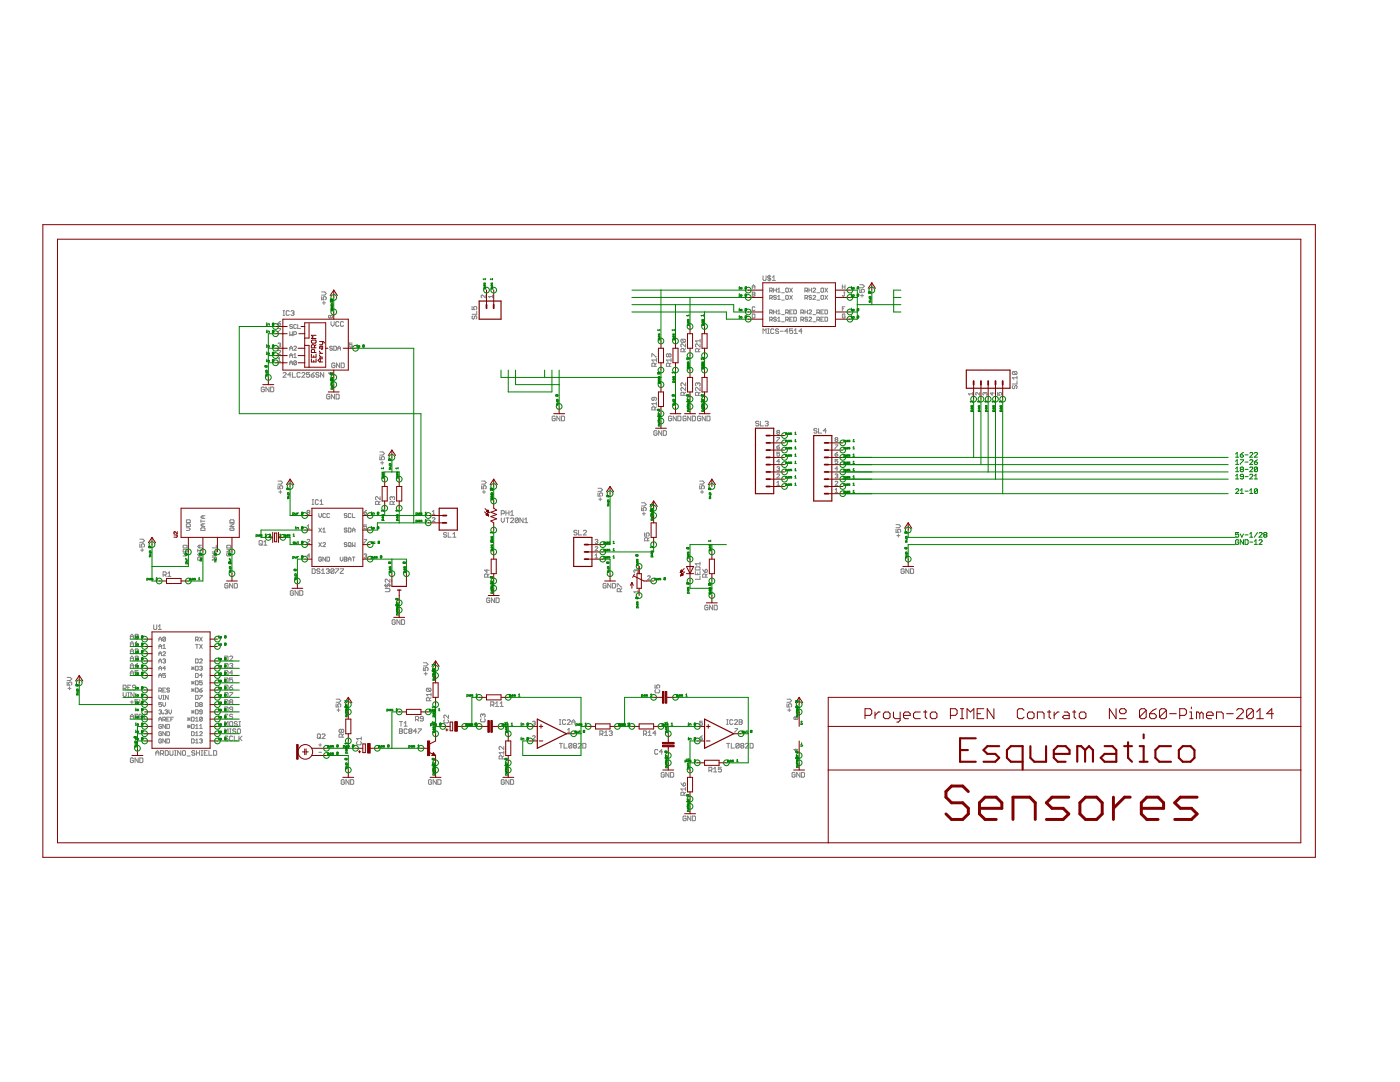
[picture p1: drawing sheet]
<svg xmlns="http://www.w3.org/2000/svg" width="279mm" height="216mm" viewBox="0 0 279 216" stroke-linecap="round" stroke-linejoin="round" font-family="sans-serif">
<g fill="none" stroke="#808080" stroke-width=".2">
<path d="M64.2 59.2v.6h.4l-.1-.4 .5-.2 .1 .2-.1 .4M64.2 58.3h.6l.3 .3-.3 .3h-.6M96.8 58.9v.5l-.6-.5-.2 .1 .2 .4M98.3 59.2h-.8l.3 .2M98.3 58.9v.5M150.1 58.3h.4l.2 .1-.2 .3 .2 .3-.2 .1h-.4zM150.1 57.7v-.6l.3-.2 .3 .2v.6M150.1 57.3h.6M150.1 58.7h.4M152.3 55v.8l.1 .2h.3l.2-.2v-.8M153.5 54.9v1.2M153.6 59.5h.4l.1-.4-.5-.2v.8"/>
<path d="M153.6 58h.4l.1-.4-.5-.1v.8M153.8 55.2l-.1-.2-.5 .2 .2 .3 .4 .1-.1 .4h-.3l-.2-.2M153.9 58l.2 .3M153.9 59.5l.2 .2M154.1 56h.6M154.1 55.4l.4-.4v1M154.4 57.5v.8M154.4 57.9h.5M154.9 59.1l-.1-.2-.4 .2 .1 .2 .4 .2-.1 .2-.4-.1M154.9 57.5v.8M155.2 58.3h.5M155.2 57.8l.3-.3v.8"/>
<path d="M155.2 59.2l.3-.3v.8M155.2 59.7h.5M156 58.4h.5M156 59.9h.5M156.8 57.6l.1-.1 .4 .1v.6l-.1 .1-.4-.1zM156.9 58.9l.4 .2v.5l-.1 .1-.4-.1v-.5zM157.6 57.5l.5 .8M157.6 58.9l.5 .8M158.1 57.5l-.5 .8M158.1 58.9l-.5 .8M160.6 58h.4l.2-.4-.6-.1v.8M160.6 59.5h.4l.2-.4-.6-.2v.8"/>
<path d="M160.9 58l.3 .3M160.9 59.5l.3 .2M161.4 57.9h.6M161.4 57.5v.8M162 59.1l-.4-.2-.2 .3 .4 .1 .2 .3-.2 .1-.4-.1M162 57.5v.8M162.2 59.1l.2-.2 .4 .2-.6 .6h.6M162.2 57.6l.2-.1 .4 .1-.6 .7h.6M163 58.4h.6M163 59.9h.6M163.8 59.1l.2-.2 .4 .2v.5l-.2 .1-.4-.1zM163.8 57.6l.2-.1 .4 .1v.6l-.2 .1-.4-.1z"/>
<path d="M164.6 57.5l.6 .8M164.6 58.9l.6 .8M165.2 57.5l-.6 .8M165.2 58.9l-.6 .8M168.1 57.3h.5M168.1 56.9v.8M168.4 58.3h.2M168.5 58.3v.7l-.1 .1-.3-.1M168.6 56.9v.8M171.6 57.7v.7h.4l-.1-.3 .1-.4 .5 .2v.3l-.2 .2M171.6 56.8h.6l.3 .3-.3 .3h-.6M171.7 59h.6"/>
<path d="M172 58.7v.6M52.8 77.4l-.2-.2-.5 .2v.6l.2 .2h.3l.2-.2v-.3h-.3M53.7 77.2v1l-.6-1v1M54 77.2h.5l.1 .2v.6l-.1 .2h-.5zM55.5 64.5h.4l.1 .3-.4 .1zM55.5 65.6h.5l-.5 .8M55.5 68.6l.4-.1 .1 .1-.1 .3M55.5 70l.1-.1 .4 .1-.5 .7h.5M55.5 71.6l.3-.2v.8M55.5 72.2h.5M55.8 68.9h.1M55.9 68.9l.1 .1-.1 .3-.4-.2"/>
<path d="M56 64.1l-.5 .4M56.5 74.5l.1-.2 .5 .2-.6 .8h.6M56.5 62h.3M56.5 62.9h.3M56.6 62v.9M57.7 62.1l-.1-.1-.5 .1v.7l.2 .1 .4-.1M57.8 66.2v.8l.3-.3 .3 .3v-.8M57.8 69.9v-.5l.3-.3 .3 .3v.5M57.8 71.4v-.6l.3-.3 .3 .3v.6M57.8 72.8v-.5l.3-.3 .3 .3v.5M57.8 69.5h.6M57.8 72.4h.6"/>
<path d="M57.8 71h.6M58 74.8h-.6l.5-.5v1M58.1 62.1l.4-.1 .2 .1-.2 .4M58.4 74.3v1h.6M58.4 64.9l-.2-.2-.4 .2 .2 .3 .4 .1-.2 .3-.4-.2M58.4 62.5h.1M58.5 62.5l.2 .1-.2 .3-.4-.1M58.6 70.8l.3-.3v.9M58.6 66.7h.4l.2-.1-.2-.4h-.4v.8M58.6 69.2l.2-.1 .4 .1-.6 .7h.6M58.6 71.4h.6M59.2 72.1l-.4-.1-.2 .1v.6"/>
<path d="M59.2 72.1l-.6 .6M59.2 64.9l-.2-.2-.4 .2 .2 .7 .4-.2M59.2 72.1v.6l-.2 .1-.4-.1M59.4 64.7v.9h.6M59.9 74.5l-.1-.2-.5 .2v.6l.2 .2h.3l.1-.2M60.2 74.5l.2-.2 .5 .2-.7 .8h.7M61.8 74.3h-.6v.5l.4-.2 .2 .5-.2 .2h-.3l-.1-.2M62.1 74.8h.5l.1 .3-.1 .2h-.3zM62.7 74.3l-.6 .5M63.7 74.5l-.2-.2-.5 .2 .2 .3 .5 .2-.2 .3h-.3l-.2-.2M64.3 60.4h.7M64.6 74.3v1l-.6-1v1"/>
<path d="M64.6 60.1v.6M65.8 78.8l-.1-.1h-.3l-.2 .1v.7l.2 .1 .4-.1v-.4h-.3M66 63.1l-.2-.2-.2 .2 .1 .4 .3-.2M66 63.1l.1-.2 .3 .2-.2 .4-.2-.2M66 63.1v.2M66 74.3v.5l-.4-.4h.8M66.1 64.2v.6l.3 .3 .3-.3v-.6M66.3 69.2l-.4-.1-.1 .3 .4 .1 .1 .3-.1 .1-.4-.1M66.6 69.1h.4l.1 .1v.6l-.1 .1h-.4zM66.8 78.7v.9l-.7-.9v.9M66.8 72.6l-.1-.2h-.3l-.2 .2v.6l.2 .2 .4-.2v-.3h-.3M67.1 78.7h.4l.2 .1v.7l-.2 .1h-.4z"/>
<path d="M67.4 69.9v-.5l.3-.3 .2 .3v.5M67.4 69.5h.5M67.6 64.3l-.1-.1-.5 .1v.6l.2 .2h.3l.1-.2M67.8 72.4v1l-.7-1v1M68.1 72.4h.5l.1 .2v.6l-.1 .2h-.5zM68.6 64.3l-.2-.1-.5 .1v.6l.2 .2h.3l.2-.2M70.3 68.5h-.6v.4l.3-.2 .3 .2-.2 .4-.4-.2M94.2 61.2v.6h.5l-.2-.3 .2-.3h.3l.1 .1-.1 .5M94.4 63l-.2 .2v.3l.3 .1 .2-.4 .3-.2 .1 .2-.1 .4M95.1 62.1v.6h-.9M130.1 71.2v-.6l.9 .6M130.5 79.3v.5l-.1 .1-.3-.1 .1-.5h.7l.1 .2-.1 .4"/>
<path d="M130.7 73.1v-.5l-.2-.1h-.3l-.1 .1v.5h.9M131 72.5l-.3 .3M131 71.8h-.9l.3 .3M131 71.5v.6M133.5 70.7l-.2-.1-.3 .1 .1 .5 .4-.1M133.5 70.7l.1-.1 .3 .1v.4l-.1 .1-.3-.1M133.5 70.7v.4M133.6 73.1v-.5l-.1-.1h-.4l-.1 .1v.5h.9M133.9 71.8h-.9l.3 .3M133.9 72.5l-.3 .3M133.9 71.5v.6M136 67.7l-.1 .1 .1 .5h.7"/>
<path d="M136 67.7h.7l.1 .1v.4l-.1 .1M136 67.7l.7 .6M136.5 70.2v-.5l-.1-.1h-.4l-.1 .1v.5h.9M136.5 78.9v-.5l-.5-.1-.1 .1v.5h.9M136.8 68.6v.6l-.8-.6-.1 .2 .1 .4M136.8 76.4v.6l-.6-.6-.3 .2 .1 .4M136.8 77.3v.7l-.6-.7-.3 .2 .1 .5M136.8 69.6l-.3 .3M136.8 78.3l-.3 .3M139.3 76.6l.1-.2 .3 .2v.3l-.1 .1M139.3 76.6l-.2-.2-.3 .2 .1 .4M139.3 76.6v.1"/>
<path d="M139.4 70.2v-.5l-.1-.1h-.4l-.1 .1v.5h.9M139.4 78.9v-.5l-.5-.1-.1 .1v.5h.9M139.7 68.6v.6l-.6-.6h-.2l-.1 .2 .1 .4M139.7 77.3v.7l-.6-.7-.3 .2 .1 .5M139.7 67.7v.6M139.7 69.6l-.3 .3M139.7 68h-.9l.3 .3M139.7 78.3l-.3 .3M150.1 62.7l.6 .1v.5l-.2 .2h-.4zM150.7 61.3l-.2-.1-.4 .1v.6l.2 .1 .4-.1M152.3 66.5v-.9l.3 .3 .3-.3v.9M153.2 66.5h.3"/>
<path d="M153.2 65.6h.3M153.4 65.6v.9M153.6 62.4h.4l.1-.4-.5-.2v.8M153.6 63.8h.4l.1-.4-.1-.1h-.4v.8M153.9 63.8l.2 .3M153.9 62.4l.2 .2M154.4 61.8v.8M154.4 62.3h.5M154.5 65.8l-.2-.2h-.3l-.2 .2v.6l.2 .1 .5-.1M154.9 63.4l-.4-.1-.1 .3 .4 .1 .1 .3-.1 .1-.4-.1M154.9 61.8v.8M155.2 62.1l.3-.3v.8"/>
<path d="M155.2 63.6l.3-.3v.8M155.2 64.1h.5M155.2 62.6h.5M155.4 65.8l-.2-.2h-.3l-.1 .3 .4 .2 .2 .3-.2 .1-.4-.1M155.7 66.1h.6M156 64.2h.5M156 62.8h.5M156.8 62.4h.4l.1-.4-.5-.2v.8M156.8 63.8l.5-.1-.1-.4h-.4v.8M157.1 63.8l.2 .3M157.1 62.4l.2 .2M157.2 66.1h-.6l.5-.5v.9"/>
<path d="M157.6 63.7h.3M157.6 62.3h.3M158.1 63.3h-.5v.8h.5M158.1 61.8h-.5v.8h.5M158.2 65.6h-.6v.5l.3-.2 .3 .2v.3l-.2 .1-.4-.1M158.4 63.3h.4l.1 .1v.6l-.1 .1h-.4zM158.4 61.8l.5 .2v.5l-.1 .1h-.4zM158.5 66.5h.6M158.5 65.9l.3-.3v.9M159.8 63.8l.6-.1-.2-.4h-.4v.8M159.8 62.4h.4l.2-.4-.6-.2v.8M160.1 66.1h-.7l.5-.5v.9"/>
<path d="M160.1 63.8l.3 .3M160.1 62.4l.3 .2M160.6 61.8v.8M160.6 62.3h.6M161.2 63.4l-.4-.1-.2 .3 .4 .1 .2 .3-.2 .1-.4-.1M161.2 61.8v.8M161.4 63.4l.2-.1 .4 .1-.6 .7h.6M161.4 62l.2-.2 .4 .2-.6 .6h.6M162.2 64.2h.6M162.2 62.8h.6M163 62.4h.4l.2-.4-.6-.2v.8M163 63.8h.4l.2-.4-.2-.1h-.4v.8"/>
<path d="M163.3 63.8l.3 .3M163.3 62.4l.3 .2M163.8 63.7h.3M163.8 62.3h.3M164.4 61.8h-.6v.8h.6M164.4 63.3h-.6v.8h.6M164.6 63.3h.4l.2 .1v.6l-.2 .1h-.4zM164.6 61.8l.6 .2v.5l-.2 .1h-.4zM168.1 61.6h.3M168.6 61.2h-.5v.8M168.6 62.8l-.1-.1-.4 .1v.5l.1 .2 .4-.2v-.2h-.2M194.1 78.6h-.8l.2 .2"/>
<path d="M194.1 78.3v.5M195.5 78.3v.5l-.5-.5-.3 .1 .2 .4M196.6 78.4l-.2-.1-.2 .1 .1 .4M196.6 78.4l.1-.1 .3 .1-.2 .4M196.6 78.4v.2M198 78.3v.5l-.4-.4h.8M199.1 78.3v.5h.4l-.2-.2 .2-.3 .4 .1-.2 .4M202.2 76.9l-.2 .2v.3l.4 .2 .1-.5 .3-.2 .2 .2-.2 .5M202.2 74.1l-.2 .2v.3l.2 .1h.6M202.2 74.1h.6l.2 .2-.2 .4M202.2 74.1l.6 .6M203 75.1v.6"/>
<path d="M203 76v.6h-1M203 75.4h-1l.4 .3M55.5 96.9v.6h.4l-.1-.3 .1-.3 .5 .2v.3l-.2 .1M55.5 96h.6l.3 .3-.3 .3h-.6M55.6 98.2h.6M55.9 97.9v.6M62.3 99.7h.3M62.4 99.7v.9M63.5 99.9l-.1-.2h-.3l-.2 .2v.6l.2 .1 .4-.1M75.8 91.1v.6h.5l-.2-.3 .2-.3 .4 .2v.3l-.1 .1M75.8 90.2h.6l.3 .3-.3 .3h-.6M75.9 99.1v.6l-.7-.6-.3 .2v.3l.2 .1"/>
<path d="M75.9 92.4h.7M76.3 92.1v.6M78.3 99.3l.2-.2 .3 .2-.2 .4M78.3 99.3l-.2-.2-.3 .2v.3l.2 .1M78.3 99.3v.1M96.1 96.9v.6h.5l-.2-.3 .2-.3 .4 .2-.1 .4M96.1 96h.6l.3 .3-.3 .3h-.6M96.3 98.2h.6M96.6 97.9v.6M110.8 83.2l-.1-.2-.5 .2v.6l.1 .2h.4l.1-.5h-.3M111.7 83v1l-.6-1v1M112.1 83h.4l.2 .2v.6l-.2 .2h-.4z"/>
<path d="M119.3 98.4v.6h.5l-.2-.3 .2-.3h.3l.1 .1-.1 .5M119.3 97.4h.7l.2 .3-.2 .3h-.7M119.5 99.6h.6M119.8 99.3v.6M130.7 81.8v-.5l-.5-.1-.1 .1v.5h.9M131 81.2l-.3 .3M131 80.2v.7M131 80.5h-.9l.3 .4M131.1 86.1l-.1-.2-.5 .2v.6l.2 .2 .4-.2v-.3h-.3M132.1 85.9v1l-.7-1v1M132.4 85.9h.4l.2 .2v.6l-.2 .2h-.4zM134 83.2l-.1-.2-.5 .2v.6l.2 .2h.3l.1-.5h-.3"/>
<path d="M135 83v1l-.7-1v1M135.3 83h.4l.2 .2v.6l-.2 .2h-.4zM136.9 83.2l-.1-.2-.5 .2v.6l.2 .2h.3l.1-.5h-.3M137.9 83v1l-.7-1v1M138.2 83h.4l.2 .2v.6l-.2 .2h-.4zM139.6 96.9v.6h.5l-.1-.4 .4-.2 .2 .2-.2 .4M139.6 96h.7l.3 .3-.3 .3h-.7M139.8 98.2h.6M139.8 83.2l-.1-.2-.5 .2v.6l.2 .2h.3l.1-.5h-.3M140.1 97.9v.6M140.8 83v1l-.7-1v1M141.1 83h.4l.2 .2v.6l-.2 .2h-.4z"/>
<path d="M151.4 84.2l-.1-.1-.5 .1 .2 .3 .4 .2-.1 .3h-.3l-.2-.2M151.7 84.1v.9h.7M152.7 84.2l.5-.1 .1 .1-.1 .3M153 84.5h.2M153.2 84.5l.1 .2-.1 .3h-.4l-.1-.2M155 96.8h.6M155 94.7l.2-.1 .4 .1-.6 .7h.6M155 87.3h.6l-.6 .8M155 96.3l.3-.3v.8M155 89.2h.4l.2 .2-.4 .2zM155 93.3l.4-.2 .2 .2-.2 .2M155.2 86.3l-.2 .1 .2 .3 .4-.2-.2-.2"/>
<path d="M155.2 86.3l-.2-.2 .2-.2 .4 .1-.2 .3M155.2 86.3h.2M155.3 93.5h.1M155.4 93.5l.2 .2-.2 .2-.4-.1M155.6 90.2h-.6v.4l.3-.1 .3 .1-.2 .4-.4-.1M155.6 92.1h-.6l.4-.4v.8M155.6 88.8l-.6 .4M163 85.7l-.1-.2h-.3l-.2 .3 .5 .2 .1 .3-.1 .1-.5-.1M163.4 85.5v.9h.6M164.9 86h-.6l.5-.5v.9M166.7 97.7l.2-.2v.8M166.7 98.3h.5"/>
<path d="M166.7 96.2l.1-.2 .4 .2-.5 .6h.5M166.7 88.8h.5l-.5 .8M166.7 90.6h.3l.2 .3-.4 .1zM166.7 94.7l.3-.1 .2 .1-.2 .3M166.8 87.7l-.1-.1 .1-.3 .4 .2-.2 .2M166.8 87.7l-.1 .2 .1 .2 .4-.1-.2-.3M166.8 87.7h.2M166.9 95h.1M167 95l.2 .1-.2 .3-.3-.2M167.2 91.7h-.5v.4l.2-.2 .3 .2-.2 .4-.3-.1M167.2 93.5h-.5l.3-.4v.8M167.2 90.2l-.5 .4"/>
<path d="M27.9 108.5v.7h.5l-.2-.5 .2-.2h.3l.1 .2-.1 .5M27.9 107.6h.6l.3 .3-.3 .3h-.6M28.1 109.8h.6M28.4 109.5v.6M32.6 114.7h.4l.2-.4-.2-.2h-.4v.9M32.9 114.7l.3 .3M33.5 114.4l.3-.3v.9M33.5 115h.6M36.6 110.4h.5l.2 .3-.2 .2h-.5M36.6 109.7l.1-.1h.5l.1 .5h-.7zM36.6 108.9l.1-.1h.5l.1 .5h-.7zM37.2 105.3h.5l.3 .3-.3 .3h-.5"/>
<path d="M37.2 103.8l.1-.1h.5l.2 .5h-.8zM37.2 104.6l.1-.1h.5l.2 .6h-.8zM39.5 109.6v.5M39.5 109.9h.7M39.6 111.2h.5l.1 .5h-.7zM39.9 108.8v.5M39.9 110.4v.5M40.1 105.5l.1-.2h.5l.2 .2v.4h-.8zM40.1 103.7v.5M40.1 104h.8M40.2 110.4h-.5l-.2 .3 .2 .2h.5M40.2 108.8h-.5l-.2 .3 .2 .2h.5"/>
<path d="M40.5 102.9v.5M40.5 104.5v.6M40.9 104.5h-.6l-.2 .3 .2 .3h.6M40.9 102.9h-.6l-.2 .3 .2 .2h.6M42.4 110.4h.6l.2 .1-.2 .4h-.6M42.4 111.2h.8l-.8 .5h.8M43.2 109.6v.5h-.8M43.2 108.8v.5h-.8M45.3 109.6h.8l-.8 .5h.8M45.3 108.9l.1-.1h.5l.2 .1v.4h-.8zM45.4 110.4l-.1 .1 .1 .4h.5l.2-.4-.4-.1v.3M45.5 116.6l-.2-.2-.4 .2v.6l.4 .1 .2-.1v-.3h-.3"/>
<path d="M45.9 104.5h.8l-.8 .6h.8M45.9 103.8l.1-.1h.6l.1 .5h-.8zM46 105.3l-.1 .2 .1 .4h.6l.1-.2-.1-.4h-.3v.3M46.4 116.4v.9l-.6-.9v.9M46.8 116.4h.4l.2 .2v.6l-.2 .1h-.4zM51.7 108l.2-.2 .4 .2v.6l-.1 .2-.5-.2zM52 108.5l.3 .3M52.7 108.8h.6M52.7 108.2l.3-.4v1M58.6 118l-.2-.1-.5 .1v.6l.5 .2 .2-.2v-.3h-.3M59.5 117.9v.9l-.6-.9v.9M59.8 117.9h.5l.1 .1v.6l-.1 .2h-.5z"/>
<path d="M61.3 107.8l.1-.2 .4 .2-.5 .6h.5M61.3 105.5h.5M61.3 105l.3-.3v.8M61.4 102.2l-.1 .2 .1 .2 .4-.1-.1-.3M61.4 102.2h.3M61.4 102.2l-.1-.1 .1-.3 .4 .2-.1 .2M61.8 110.9h-.5l.4-.4v.8M62.3 113.5h.5l.1 .2v.6l-.1 .1h-.5zM62.3 100.6h.3M63.6 102.5v.5l.3 .3 .3-.3v-.5M63.6 105.4l.6 .8M63.6 108.3l.6 .8"/>
<path d="M63.9 113.7l-.2-.2h-.3l-.2 .3 .5 .2 .2 .3-.2 .1-.5-.1M63.9 100l.3-.3v.9M63.9 100.6h.6M64.2 111.3l-.2-.1-.4 .1v.5l.4 .2 .2-.4h-.3M64.2 105.4l-.6 .8M64.2 108.3l-.6 .8M64.2 114.4h.6M64.2 113.8l.3-.3v.9M64.4 105.6l.3-.2v.8M64.4 106.2h.6M64.4 108.4l.2-.1 .4 .1-.6 .7h.6M65 102.6l-.2-.1-.4 .1v.5l.2 .2 .4-.2"/>
<path d="M65 111.2v.8l-.6-.8v.8M65.1 113.7l.2-.2h.3l.1 .2-.1 .3M65.2 111.2h.4l.2 .1v.5l-.2 .2h-.4zM65.4 114h.2M65.6 114l.1 .1-.1 .3-.5-.1M65.8 102.6l-.2-.1-.4 .1v.5l.2 .2 .4-.2M66.7 113.7l-.2-.2h-.3l-.2 .2v.6M66.7 113.7v.6l-.2 .1-.5-.1M66.7 113.7l-.7 .6M67 113.5h.6l-.6 .9M67.9 113.5h.6l-.6 .9h.6M67.9 111.2v.5l.3 .3 .2-.3v-.5"/>
<path d="M68.7 111.2h.4l.1 .1-.1 .3 .1 .2-.1 .2h-.4zM68.7 111.6h.4M69.2 102.6l-.1-.1-.4 .1 .1 .3 .4 .1-.1 .3-.4-.2M69.2 105.5l-.4-.1-.1 .2 .4 .2 .1 .2-.1 .2-.4-.2M69.2 108.4l-.4-.1-.1 .2 .4 .2 .1 .2-.1 .2-.4-.2M69.5 111.6h.5M69.5 105.4h.4l.1 .1v.5l-.1 .2h-.4zM69.5 112v-.6l.3-.2 .2 .2v.6M69.6 108.3l.4 .1v.5l-.1 .2-.4-.2zM69.8 108.8l.2 .3M70 102.6l-.1-.1-.4 .1v.5l.1 .2 .4-.2M70.3 102.5v.8h.5"/>
<path d="M70.3 111.2h.5M70.3 105.8h.5M70.3 106.2v-.6l.3-.2 .2 .2v.6M70.3 108.3v.8l.3-.3 .2 .3v-.8M70.6 111.2v.8M72.6 110.7l.4-.2 .2 .2-.2 .2M72.6 102.2h.4l.2 .3-.4 .1zM72.6 107.6h.6l-.6 .8M72.9 110.9h.1M73 110.9l.2 .2-.2 .2-.4-.1M73.2 104.7h-.6v.4l.3-.1 .3 .1-.2 .4-.4-.1M73.2 101.8l-.6 .4"/>
<path d="M75.6 100.6v-.4l-.2-.2-.5 .2v.4h1M75.9 100l-.3 .4M76.7 116.8h1.3M76.9 117.4h.8l.1 .2-.1 .5h-.8M77 116.5l-.1 .2 .1 .4 .3-.1 .2-.5 .3 .2-.1 .4M77.8 115.6v.6l-.6-.6h-.2l-.1 .1 .1 .5M78.5 100.6v-.4l-.2-.2-.5 .2v.4h1M78.8 100l-.3 .4M86.3 102.1l.3-.3v.8M86.3 102.6h.5M86.3 103.4l.1-.1 .4 .1-.5 .7h.5M89.1 106.4l-.1-.1-.5 .1 .2 .3 .4 .2-.1 .3h-.3l-.2-.2"/>
<path d="M89.5 106.3v.9h.6M90.4 107.2h.6M90.4 106.6l.3-.3v.9M97.2 113.6v.6l-.5-.4h.9M97.3 115.2v-.5l-.1-.2h-.3l-.2 .2v.5h.9M97.6 114.5l-.3 .4M97.7 119.5l-.1-.2-.5 .2v.6l.2 .1h.3l.1-.4h-.3M98.7 119.3v.9l-.6-.9v.9M99 119.3h.5l.1 .2v.6l-.1 .1h-.5zM100 102.5h.5l.1-.5-.1-.1h-.5v.9M100 103.4v.6l.3 .3 .3-.3v-.6M101 103.4h.6"/>
<path d="M101 101.9v.9M101 102.4h.6M101.3 103.4v.9M101.6 101.9v.9M101.9 103.5l.1-.1 .5 .1-.6 .8h.6M101.9 102.2l.3-.3v.9M101.9 102.8h.6M103.5 103.5l-.2-.1-.5 .1v.6M103.5 103.5v.6l-.2 .2h-.3l-.2-.2M103.5 103.5l-.7 .6M104.4 103.4v.9l-.6-.9v.9M104.7 104.3h.6"/>
<path d="M104.7 103.7l.3-.3v.9M115.2 106l-.2-.2-.5 .2 .2 .3 .5 .1-.2 .3-.5-.1M115.5 105.8v.9h.6M116.4 106l.2-.2 .4 .2v.1l-.6 .6h.6M118.8 110.8l.2-.3v.8M118.8 107.8l.4-.2 .1 .2-.1 .2M118.8 109.2l.1-.1 .4 .1-.5 .7h.5M118.8 111.3h.5M119 108h.2M119.2 108l.1 .2-.1 .2-.4-.1M121 116.6l-.2-.2-.4 .2v.6l.1 .1 .5-.1v-.3h-.4M121.9 116.4v.9l-.6-.9v.9"/>
<path d="M122.2 116.4h.5l.1 .2v.6l-.1 .1h-.5zM123.2 117.1v-.6l.9 .6M123.8 118.1v-.5l-.2-.2h-.3l-.1 .2v.5h.9M124.1 117.4l-.3 .4M126.9 113.8l.1-.1 .3 .1-.1 .4M126.9 113.8l-.1-.1-.3 .1 .2 .4M126.9 113.8v.2M127.3 118.1h-.8l.3 .2M127.3 117.8v.5M128 101.3v.6h.5l-.2-.3 .2-.3 .5 .1v.3l-.2 .2M128 100.3h.7l.3 .3-.3 .4h-.7M128.2 102.5h.6"/>
<path d="M128.5 102.2v.6M128.6 106.3v.7h.5l-.2-.3 .2-.4h.3l.2 .2-.2 .5M129.2 115l.2-.1 .4 .1-.6 .7h.6M129.2 107.9v-.5l-.4-.1-.2 .1v.5h1M129.6 107.3l-.4 .3M138.8 113.3l.1-.2h.7l.1 .2v.4h-.9zM138.8 114v.7h.9v-.7M139.2 114.3v.4M139.7 115v.6h-.9M139.7 112.2v.6M139.7 112.5h-.9l.3 .3M140.2 113.6l.5 .6"/>
<path d="M140.7 113.8l.3-.2 .2 .5-.5 .1zM140.9 115.2v-.5l-.2-.2h-.3l-.2 .2v.5h1M141.2 114.5l-.3 .4M178.8 105.6v.6h.5l-.2-.4 .5-.2 .1 .2-.1 .4M178.8 104.7h.7l.2 .3-.2 .3h-.7M179 106.9h.6M179.3 106.6v.6M180.5 113.7l-.2-.2h-.3l-.2 .2v.6l.2 .1 .5-.1v-.3h-.4M181.4 113.5v.9l-.6-.9v.9M181.7 113.5h.5l.1 .2v.6l-.1 .1h-.5zM13.4 136.1v.6h.5l-.2-.3 .2-.3 .4 .1v.4l-.1 .1M13.4 135.2h.6l.3 .3-.3 .3h-.6"/>
<path d="M13.5 137.4h.7M13.9 137v.6M24.6 137.4h.4l.2-.2-.2-.5h-.4v.9M24.6 138.2v.6l.3 .3 .3-.3v-.6M24.9 137.4l.3 .2M25.5 139.1h.3M25.5 138.2h.3M25.5 137.2h.3M25.7 138.2v.9M26 127.5v-.6l.3-.3 .3 .3v.6M26 128.9v-.6l.3-.3 .3 .3v.6M26 130.4v-.6l.3-.3 .3 .3v.6"/>
<path d="M26 131.8v-.6l.3-.3 .3 .3v.6M26 133.3v-.6l.3-.3 .3 .3v.6M26 134.7v-.6l.3-.3 .3 .3v.6M26 132.8h.6M26 134.3h.6M26 127h.6M26 128.5h.6M26 129.9h.6M26 131.4h.6M26.1 136.7h-.6v.9h.6M26.3 139.8v.6M26.8 138.2v.9l-.7-.9v.9"/>
<path d="M26.9 129.6l.2-.1 .5 .1-.7 .8h.7M26.9 131.1l.5-.2 .2 .2-.2 .3M26.9 128.3l.4-.3v.9M26.9 128.9h.7M27.1 136.9l-.2-.2h-.3l-.2 .3 .5 .2 .2 .3-.2 .1-.5-.1M27.3 131.4h.1M27.4 131.4l.2 .1-.2 .3-.5-.1M27.6 126.7l-.2-.1h-.3l-.2 .1v.6M27.6 133.8h-.7v.5l.4-.2 .3 .2v.3l-.2 .1-.5-.1M27.6 139.6h-.7v.5l.4-.2 .3 .2v.3l-.2 .1-.5-.1M27.6 126.7v.6l-.2 .2-.5-.2M27.6 132.8h-.7l.5-.4v.9"/>
<path d="M27.6 126.7l-.7 .6M27.9 139.6v.7l.3 .2 .3-.2v-.7M30.7 124.7v.8l.1 .1 .5-.1v-.8M31.6 125.6h.6M31.6 125l.3-.3v.9M31.7 127.9v-.5l.3-.3 .2 .3v.5M31.7 129.4v-.5l.3-.3 .2 .3v.5M31.7 130.8v-.5l.3-.3 .2 .3v.5M31.7 132.3v-.5l.3-.3 .2 .3v.5M31.7 133.7v-.5l.3-.3 .2 .3v.5M31.7 135.2v-.5l.3-.3 .2 .3v.5M31.7 137.8h.4l.1-.1-.1-.4h-.4v.8"/>
<path d="M31.7 138.7v.6l.3 .3 .2-.3v-.6M31.7 133.3h.5M31.7 134.8h.5M31.7 127.5h.5M31.7 129h.5M31.7 130.4h.5M31.7 131.9h.5M32 137.8l.2 .3M32.5 131.6l.4-.1 .1 .1-.1 .3M32.5 137.7h.3M32.5 139.6h.3M32.5 138.7h.3"/>
<path d="M32.5 130.2l.1-.2 .4 .2-.5 .6h.5M32.5 128.9l.3-.3v.8M32.5 129.4h.5M32.6 138.7v.9M32.8 131.9h.1M32.9 131.9l.1 .1-.1 .3-.4-.1M33 134.4h-.5v.4l.3-.1 .2 .1-.1 .4-.4-.1M33 127.3l-.4-.2-.1 .2v.5M33 133.3h-.5l.4-.4v.8M33 137.3h-.5v.8h.5M33 127.3v.5l-.1 .1-.4-.1M33 127.3l-.5 .5"/>
<path d="M33.6 138.7v.9l-.6-.9v.9M33.8 137.4l-.4-.1-.1 .3 .4 .1 .1 .3-.1 .1-.4-.1M38.2 133.1l.6 .5M38.2 133.3h.6M38.2 136l.6 .5M38.2 136.2h.6M38.2 137.4l.6 .6M38.2 137.7h.6M38.5 133.1v.5M38.5 136v.5M38.5 137.4v.6M38.8 133.1l-.6 .5"/>
<path d="M38.8 136l-.6 .5M38.8 137.4l-.6 .6M39 134.4h.4l.2 .1v.6l-.2 .1h-.4zM39 127.7h.4l.2-.2-.2-.4h-.4v.8M39 131.5l.6 .1v.6l-.2 .1h-.4zM39 132.9l.6 .2v.5l-.2 .1h-.4zM39 135.8l.6 .2-.2 .7h-.4zM39 137.3h.4l.2 .1v.6l-.2 .1h-.4zM39 138.7l.6 .2-.2 .7h-.4zM39 128.6h.6M39.3 127.7l.3 .2M39.3 128.6v.8"/>
<path d="M39.8 137.7h.4l.2 .3-.4 .1zM39.8 138.7h.6l-.6 .9M39.8 127.1l.6 .8M39.8 128.6l.6 .8M39.8 131.6l.2-.1 .4 .1-.6 .7h.6M39.8 133.1l.4-.2 .2 .2-.2 .2M40.1 133.3h.1M40.2 133.3l.2 .2-.2 .2-.4-.1M40.4 135.8h-.6v.4l.3-.1 .3 .1-.2 .5-.4-.2M40.4 127.1l-.6 .8M40.4 128.6l-.6 .8M40.4 134.8h-.6l.4-.4v.8"/>
<path d="M40.4 137.3l-.6 .4M44.9 130.9h.4l.2 .2v.6l-.2 .1h-.4zM44.9 132.4h.4l.2 .1v.6l-.2 .2h-.4zM44.9 133.8h.4l.2 .2v.6l-.2 .1h-.4zM44.9 135.3h.4l.2 .1v.6l-.2 .2h-.4zM44.9 136.7h.4l.2 .2v.6l-.2 .1h-.4zM44.9 138.2h.4l.2 .1v.6l-.2 .2h-.4zM44.9 139.6h.4l.2 .2v.6l-.2 .1h-.4zM45.8 137.2h.5l.1 .3-.4 .1zM45.8 138.2h.6l-.6 .9M45.8 131.1l.2-.2 .4 .2v.1l-.6 .6h.6M45.8 132.5l.5-.1 .1 .1-.1 .3"/>
<path d="M46.1 132.8h.2M46.3 132.8l.1 .2-.1 .3h-.3l-.2-.2M46.4 135.3h-.6v.4l.3-.1 .3 .1-.1 .5h-.3l-.2-.2M46.4 134.3h-.6l.5-.5v.9M46.4 136.7l-.6 .5M67.1 139.5h.6l.3 .3-.3 .3h-.6M78.9 123.8l-.2-.1h-.3l-.1 .1v.6l.1 .2 .5-.2v-.3h-.3M79.8 123.7v.9l-.6-.9v.9M80.1 123.7h.5l.2 .1v.6l-.2 .2h-.5zM84.5 133.2v.6h.5l-.2-.5 .5-.1 .1 .1-.1 .5M84.5 132.2h.6l.3 .4-.3 .3h-.6M84.6 134.4h.7"/>
<path d="M85 134.1v.6M85.3 137.3h.6l.1 .2-.1 .5M85.3 137.3l-.2 .2v.3l.2 .2h.6M85.3 137.3l.6 .7M85.7 139.8v-.4l-.1-.2-.5 .2v.4h.9M86 139.2l-.3 .3M86 138.6h-.9l.3 .3M86 138.3v.6M130.7 136.7v.6h.5l-.2-.3 .2-.3 .5 .1v.3l-.2 .2M130.9 137.6l-.2 .2 .2 .4h.6l.2-.1v-.3l-.2-.2M141.3 120.9l-.2-.1h-.3l-.1 .1v.6l.1 .2 .5-.2v-.3h-.3M142.2 120.8v.9l-.6-.9v.9"/>
<path d="M142.5 120.8h.5l.2 .1v.6l-.2 .2h-.5zM157.1 139.5h.6l.3 .3-.3 .3h-.6M26 143.4v-.6l.3-.3 .3 .3v.6M26 140.1h.6M26 143h.6M26.6 151.4l-.1-.2-.5 .2v.6l.2 .2h.3l.1-.2v-.3h-.3M26.9 143.2h.5l.2-.2v-.3l-.2-.2h-.5v.9M27.3 143.2l.3 .2M27.6 151.2v1l-.7-1v1M27.9 151.2h.5l.1 .2v.6l-.1 .2h-.5zM27.9 143h.3M28.5 142.5h-.6v.9h.6"/>
<path d="M28.8 143h.3M29.4 142.5h-.6v.9M31.1 150.7v-.6l.3-.3 .3 .3v.6M31.1 150.2h.6M31.7 143.9v-.5l.3-.3 .2 .3v.5M31.7 141.8l.4-.2 .1 .2-.1 .2M31.7 143.5h.5M32 142h.1M32 150.4h.5l.2-.2v-.3l-.2-.1h-.5v.9M32.1 142l.1 .2-.1 .3-.4-.2M32.2 140.2h-.5v.4l.3-.1 .2 .1-.1 .4-.4-.1M32.2 144.7l-.1-.2-.4 .2v.5l.1 .2 .4-.2v-.3h-.2"/>
<path d="M32.2 146.1l-.1-.1-.4 .1v.6l.1 .1 .4-.1v-.3h-.2M32.2 147.6l-.1-.2-.4 .2v.5l.1 .2 .4-.2v-.3h-.2M32.3 150.4l.4 .3M32.5 142.3h.1v.2h-.1zM32.5 143.6h.4l.1-.4-.5-.1v.8M32.5 140.2v.5l.3 .3 .2-.3v-.5M32.8 143.6l.2 .3M32.9 141.8l.4-.2 .1 .2-.1 .2M33 149.8h.4l.2 .1v.7l-.2 .1h-.4zM33 144.5v.9l-.5-.9v.9M33 146v.8l-.5-.8v.8M33 147.4v.9l-.5-.9v.9"/>
<path d="M33.2 142h.1M33.3 146l.5 .1v.6l-.1 .1h-.4zM33.3 142l.1 .2-.1 .3-.4-.2M33.3 143.5h.3M33.3 144.5l.5 .2v.5l-.1 .2h-.4zM33.3 147.4l.5 .2v.5l-.1 .2h-.4zM33.7 141.6v.6l.3 .3 .2-.3v-.6M33.8 143.1h-.5v.8h.5M33.9 149.8v.8l.2 .1 .4-.1v-.8M34.1 143.5h.3M34.6 143.1h-.5v.8M34.8 149.8h.4"/>
<path d="M34.8 150.7h.4M35 149.8v.9M36.1 149.8v.9l-.6-.9v.9M36.6 149.8h.3l.1 .1v.7l-.1 .1-.5-.1v-.7zM37.3 150.9h.7M37.4 143.2l.6 .6M37.4 143.5h.6M37.4 144.7l.6 .5M37.4 144.9h.6M37.7 143.2v.6M37.7 144.7v.5M38 143.2l-.6 .6"/>
<path d="M38 144.7l-.6 .5M38.2 141.8l.6 .5M38.2 142h.6M38.2 143.1l.6 .1v.6l-.2 .1h-.4zM38.2 144.5l.6 .2v.5l-.2 .2h-.4zM38.2 146l.6 .1v.6l-.2 .1h-.4zM38.2 147.4l.6 .2v.5l-.2 .2h-.4zM38.5 141.8v.5M38.8 141.8l-.6 .5M38.9 149.9l-.2-.1h-.3l-.1 .3 .4 .1 .2 .4-.2 .1-.4-.1M39 140.2h.4l.2 .1v.6l-.2 .1h-.4zM39 141.6l.6 .2-.2 .7h-.4z"/>
<path d="M39 143.4l.3-.3v.8M39 144.8l.3-.3v.9M39 146.3l.3-.3v.8M39 147.7l.3-.3v.9M39 143.9h.6M39 145.4h.6M39 146.8h.6M39 148.3h.6M39.2 150.2h.6M39.2 149.8v.9M39.8 149.8v.9M39.8 146.1l.2-.1 .4 .1-.6 .7h.6"/>
<path d="M39.8 147.6l.4-.2 .2 .2-.2 .2M39.8 145.4h.6M39.8 144.8l.3-.3v.9M40 140.6l-.2 .1 .2 .3 .4-.1-.2-.3M40 140.6l-.2-.1 .2-.3 .4 .1-.2 .3M40 140.6h.2M40.1 147.8h.1M40.1 149.8h.3M40.1 150.7h.3M40.2 147.8l.2 .2-.2 .3-.4-.2M40.3 149.8v.9M40.4 142l-.6-.1 .2-.3 .4 .2v.5l-.2 .2-.4-.2"/>
<path d="M40.4 143.2l-.4-.1-.2 .1v.6M40.4 143.2v.6l-.2 .1-.4-.1M40.4 143.2l-.6 .6M40.8 150.2h.3M41.4 149.8h-.6v.9h.6M41.7 149.8v.9h.6M42.6 149.8h.5l.1 .1v.7l-.1 .1h-.5zM44.9 144.9v-.9l.3 .3 .3-.3v.9M44.9 141.1h.4l.2 .1v.7l-.2 .1h-.4zM44.9 146.3v-.9l.3 .3 .3-.3v.9M45.5 142.7l-.2-.2h-.3l-.1 .2v.6l.1 .1 .5-.1M45.5 147l-.2-.1-.4 .1 .1 .3 .5 .2-.2 .3-.4-.1"/>
<path d="M45.8 145.4h.3M45.8 146.3h.3M46 140.1l-.2-.2 .2-.3h.3l.1 .2-.1 .3M46 140.1l-.2 .2 .2 .2 .4-.1-.1-.3M46 144l.4 .1v.7l-.1 .1-.5-.1v-.7zM46 140.1h.3M46 145.4v.9M46.4 141.5h-.4l-.2-.1 .2-.3 .4 .1v.7l-.1 .1-.5-.1M46.4 142.7l-.1-.2h-.3l-.2 .3 .5 .2 .1 .3-.1 .1-.5-.1M46.4 147l-.1-.1-.5 .1v.7l.2 .1 .4-.1M46.8 146.9v.9h.6M47.1 145.6l-.2-.2-.5 .2 .2 .3 .5 .1-.2 .3-.5-.1"/>
<path d="M47.4 144.1l-.2-.1-.4 .1 .1 .3 .5 .2-.2 .3-.4-.1M47.4 145.6l.1-.2 .5 .2v.6l-.2 .1-.4-.1zM47.7 144h.3M47.7 144.9h.3M47.7 146.9v.9M47.8 147.3l.5 .5M47.8 144v.9M48.3 146.9l-.6 .6M63.3 146.6l.2-.1 .4 .1v.6l-.1 .2-.5-.2zM63.6 150.1h.6M63.6 148.7h.6M63.6 147.1l.3 .3"/>
<path d="M63.9 148.4v.5M64.3 146.6l.1-.1 .5 .1-.6 .8h.6M67.1 140.4v.7h.4l-.1-.3 .1-.4h.4l.1 .2-.1 .5M67.2 141.7h.7M67.5 141.4v.6M68.1 145.7l-.1-.2-.3 .2v.3l.1 .2 .3-.2M68.1 145.7l.2-.2 .3 .2-.1 .5-.4-.2M68.1 145.7v.3M68.3 147.1v-.5l-.2-.1h-.3l-.1 .1v.5h.9M68.6 146.5l-.3 .3M68.7 155.7l-.1-.1h-.3l-.2 .1v.7l.2 .1 .4-.1v-.4h-.3M69.7 155.6v.9l-.7-.9v.9"/>
<path d="M70 155.6h.4l.2 .1v.7l-.2 .1h-.4zM71.3 148l-.1 .1 .1 .5h.6l.2-.2-.2-.4M72.1 147.4h-.9l.3 .3M72.1 147v.7M79.7 145.4h.5l.1 .2-.1 .3 .1 .3-.1 .1h-.5zM79.7 145.9h.5M79.7 144h.6M80 144v.9M80.6 144.3l.4-.3v.9M80.6 144.9h.7M81.3 145.6l-.2-.2-.5 .2v.6l.2 .1 .5-.1M81.7 145.9l-.1-.2 .1-.3 .5 .2-.2 .3"/>
<path d="M81.7 145.9l-.1 .1 .1 .3 .5-.1-.2-.3M81.7 145.9h.3M82.9 143.6h.5l.1-.2v-.3l-.1-.2h-.5v1M83.1 145.9h-.6l.5-.5v.9M83.2 143.6l.3 .3M83.5 145.4h.6l-.6 .9M84.5 143.4h-.5l-.1-.1 .1-.4h.3l.2 .2v.6l-.2 .2-.4-.2M86.1 155.7l-.1-.1h-.3l-.2 .1v.7l.2 .1 .4-.1v-.4h-.3M87.1 155.6v.9l-.7-.9v.9M87.4 155.6h.4l.2 .1v.7l-.2 .1h-.4zM88.7 143.6l-.1 .2 .1 .5h.6l.2-.2v-.3l-.2-.2M89.5 142.7v.6l-.6-.6-.3 .2 .1 .4"/>
<path d="M96.1 143.4l-.2 .2v.3l.2 .1h.6l.1-.1-.1-.5M96.4 142.6l-.2-.1-.3 .1v.3l.2 .2M96.4 142.6l.1-.1 .3 .1-.1 .5M96.4 142.6v.2M97.9 140.7h.5l.2-.2v-.3l-.2-.2h-.5v1M98.3 140.7l.3 .3M98.9 140.4l.3-.4v1M98.9 141h.6M99.8 141h.6M99.8 140.4l.3-.4v1M100.2 151.4v-.4l-.4-.2-.2 .2v.4h.9M100.5 148.9v.7l-.7-.7-.2 .2 .2 .5"/>
<path d="M100.5 150.8l-.3 .3M100.5 150.2h-.9l.3 .3M100.5 149.9v.6M100.6 155.7l-.1-.1h-.3l-.2 .1v.7l.5 .1 .1-.5h-.3M101.6 155.6v.9l-.6-.9v.9M101.9 155.6h.5l.1 .1v.7l-.1 .1h-.5zM106.3 144l.4-.1 .1 .1-.1 .3M106.3 146.9l.1-.1 .4 .1-.5 .7h.5M106.5 144.3h.2M106.7 144.3l.1 .1-.1 .3-.4-.1M111.6 148.3h.6M111.6 144.5h.4"/>
<path d="M111.6 143.6h.4M111.8 143.6v.9M112 148.3v1M112.6 148.3v1h.6M112.9 143.8l-.2-.2-.4 .2v.6l.1 .1h.3l.2-.1M113.2 143.8l.1-.2 .5 .2v.1l-.6 .6h.6M113.3 145.6l.3-.2v.8M113.3 146.2h.5M114.1 148.5l-.4-.2-.2 .2v.6M114.1 148.5v.6l-.1 .2h-.3l-.2-.2M114.1 144.5v-.6l.3-.3 .3 .3v.6M114.1 148.5l-.6 .6"/>
<path d="M114.1 144.1h.6M114.6 148.8l-.2-.2 .2-.3 .5 .2-.2 .3M114.6 148.8l-.2 .1 .2 .4h.3l.2-.2-.2-.3M114.6 148.8h.3M115.4 148.5l.1-.2 .5 .2-.6 .8h.6M116.3 148.3h.5l.1 .2v.6l-.1 .2h-.5zM119.7 146.5h.5l.1-.2-.1-.5h-.5v1M120 146.5l.3 .3M120.6 146.2l.4-.4v1M120.6 146.8h.7M121.6 146l.2-.2h.2l.2 .2-.2 .3M121.9 146.3h.1"/>
<path d="M122 146.3l.2 .2-.2 .3-.4-.2M128.4 146.5h.5l.1-.2-.1-.5h-.5v1M128.7 146.5l.3 .3M129.3 146.8h.7M129.3 146.2l.4-.4v1M130.9 146.3h-.6l.4-.5v1M131.3 149.7l-.2-.1-.4 .1v.6l.1 .2 .5-.2M132.2 150h-.6l.5-.4v.9M132.6 154.3l-.2-.2-.4 .2v.6l.1 .2h.3l.2-.2v-.3h-.3M133.5 154.1v1l-.6-1v1M133.8 154.1h.5l.2 .2v.6l-.2 .2h-.5zM135.9 156.2l.5 .6"/>
<path d="M136.4 156.4l.3-.2 .1 .2v.3l-.1 .1h-.3zM136.5 158.7v-.5l-.5-.1-.1 .1v.5h.9M136.8 158.1l-.3 .3M136.8 157.4h-.9l.3 .4M136.8 157.1v.7M139.7 147.2h.3l.2 .3-.4 .1zM140.2 143.9h-.5v.4l.3-.1 .2 .4-.2 .1-.3-.1M140.2 146.8l-.5 .4M141.5 153.7h.4l.2-.1-.2-.5h-.4v.9M141.8 153.7l.3 .3M142.4 153.4l.3-.3v.9M142.4 154h.6"/>
<path d="M144 153.1h-.6v.5l.4-.2 .2 .5-.2 .1-.4-.1M145 148.3h.6M145 144.5h.3M145 143.6h.3M145.2 143.6v.9M145.3 148.3v1M145.9 148.3v1h.7M146.3 143.8l-.2-.2-.5 .2v.6l.2 .1h.3l.2-.1M146.6 143.8l.1-.2 .5 .2v.1l-.6 .6h.6M146.7 145.4h.5l-.5 .8M147.5 143.6h.5l.1 .2-.1 .3 .1 .3-.1 .1h-.5zM147.5 148.5v.6l-.2 .2h-.3l-.1-.2"/>
<path d="M147.5 148.5l-.2-.2-.4 .2v.6M147.5 148.5l-.6 .6M147.5 144.1h.5M148 148.8l-.2-.2 .2-.3 .4 .2-.1 .3M148 148.8l-.2 .1 .2 .4h.3l.1-.2-.1-.3M148 148.8h.3M148.8 148.5l.1-.2 .5 .2-.6 .8h.6M149.7 148.3h.5l.1 .2v.6l-.1 .2h-.5zM157.1 140.4v.7h.4l-.1-.3 .1-.4h.3l.2 .2-.2 .5M157.2 141.7h.6M157.5 141.4v.6M158.7 154.3l-.2-.2-.4 .2v.6l.1 .2h.3l.2-.2v-.3h-.3"/>
<path d="M158.8 143.2l-.1-.2-.2 .2 .1 .4 .2-.2M158.8 143.2l.2-.2 .2 .2-.1 .4-.3-.2M158.8 143.2v.2M158.8 149.4v.5l-.3-.4h.7M159.6 154.1v1l-.6-1v1M159.9 154.1h.5l.2 .2v.6l-.2 .2h-.5zM136.9 163l-.1-.2-.5 .2v.6l.5 .2 .1-.5h-.3M137.9 162.8v1l-.7-1v1M138.2 162.8h.4l.2 .2v.6l-.2 .2h-.4z"/>
</g>
<g fill="none" stroke="#800000" stroke-width=".2">
<path d="M8.6 44.8h253.9v126.3h-253.9zM11.5 47.7h248.1v120.5h-248.1zM66.6 57.9v1.5M66.6 57.9l.7 1.1M66.6 57.9l-.7 1.1M97.1 57.9v2.9M98.5 57.9v2.9M149.3 57.9h2.9M149.3 59.4h2.9M152.2 56.4h14.5v8.8h-14.5zM166.7 57.9h2.9M166.7 59.4h2.9"/>
<path d="M174 56.4v1.5M174 56.4l.7 1.1M174 56.4l-.7 1.1M52.5 76.8h2.1M53.6 75.3v1.5M55 65.2h2.3M55 69.5h2.3M55 72.4h2.3M55 66.6h2.3M55 71h2.3M56.5 63.7h13v10.2h-13zM59.5 69.5h1.3"/>
<path d="M59.5 72.4h1.3M59.5 71h1.3M59.6 66.6h1.2M60.1 65.2h.7M60.8 64.4h4.2v8.9h-4.2zM60.8 68.9h.9v4.4M61.7 64.6v2.9h-.9M62.1 71.6v.6h1v-.6M62.1 70.7v.6h1v-.6M62.1 68l.2-.1h.6l.2 .4-.2 .2h-.6l-.2-.2zM62.6 71v.3M62.6 71.9v.3"/>
<path d="M62.8 69.4v-.5l-.2-.1-.5 .1v.5h1M62.8 70.3v-.4l-.2-.2-.5 .2v.4h1M63.1 68.8l-.3 .3M63.1 66.9h-1l.4 .3-.4 .3h1M63.8 71.3h.6M63.8 70.8l.3 .5M63.8 70l.3 .5M63.8 70.5h.6M63.8 68.2h.7l.2 .3M63.9 71.6v.6M64.1 69.1v.5l.1 .1 .2-.1v-.5h-.5l-.1 .5M64.4 71.6h-.6l-.3 .3 .3 .3h.6"/>
<path d="M64.4 68.2v.4l-.2 .2h-.4M65 69.5h.4M65.5 78.2h2.2M66.6 62.3v1.4M66.6 73.9v1.4M66.6 76.8v1.4M68.5 69.5h2.5M131.4 78.2h1v2.9h-1zM131.4 69.5h1v2.9h-1zM131.9 68.1v1.4M131.9 72.4v1.5M131.9 76.8v1.4"/>
<path d="M134.3 69.5h1v2.9h-1zM134.8 68.1v1.4M134.8 72.4v1.5M137.2 75.3h1v2.9h-1zM137.2 66.6h1v2.9h-1zM137.7 65.2v1.4M137.7 69.5v1.5M137.7 73.9v1.4M137.7 78.2v1.5M140.1 75.3h1v2.9h-1zM140.1 66.6h1v2.9h-1zM140.6 65.2v1.4"/>
<path d="M140.6 69.5v1.5M140.6 73.9v1.4M140.6 78.2v1.5M149.3 63.7h2.9M149.3 62.3h2.9M166.7 63.7h2.9M166.7 62.3h2.9M194.3 76.8v2.9M195.8 76.8v2.9M197.2 76.8v2.9M198.7 76.8v2.9M200.1 76.8v2.9"/>
<path d="M57.9 95.6l.7 1.1M57.9 95.6l-.7 1.1M57.9 95.6v1.5M76.3 97.1h1v2.9h-1zM76.8 95.6v1.5M76.8 100v1.4M78.2 89.8l.8 1.1M78.2 89.8l-.7 1.1M78.2 89.8v1.5M79.2 97.1h1v2.9h-1zM79.7 95.6v1.5M79.7 100v1.4"/>
<path d="M98.5 100v1.4l.6 .4-1.1 .4 1.1 .5-1.1 .4 1.1 .4-1.1 .4 .5 .4v1.5M98.5 95.6v1.5M98.5 95.6l.8 1.1M98.5 95.6l-.7 1.1M110.5 82.5h2.2M111.6 81.1v1.4M121.8 97.1l.7 1M121.8 97.1l-.8 1M121.8 97.1v1.4M130.5 100l.7 1M130.5 100l-.8 1M130.5 100v1.4"/>
<path d="M130.8 85.4h2.2M131.9 81.1v1.4M131.9 84v1.4M133.7 82.5h2.2M134.8 81.1v1.4M136.6 82.5h2.2M137.7 81.1v1.4M139.5 82.5h2.2M140.6 81.1v1.4M142.1 95.6l.7 1.1M142.1 95.6l-.7 1.1M142.1 95.6v1.5"/>
<path d="M153.7 97.1h2.9M153.7 95.6h2.9M153.7 94.2h2.9M153.7 92.7h2.9M153.7 91.3h2.9M153.7 89.8h2.9M153.7 88.4h2.9M153.7 86.9h2.9M165.3 98.5h2.9M165.3 97.1h2.9M165.3 95.6h2.9M165.3 94.2h2.9"/>
<path d="M165.3 92.7h2.9M165.3 91.3h2.9M165.3 89.8h2.9M165.3 88.4h2.9M30.3 107.2v1.5M30.3 107.2l.8 1.1M30.3 107.2l-.7 1.1M31.8 115.9h1.4M33.2 115.4h2.9v1h-2.9zM34.7 106.7h.6l.1 .2-.1 .3h-.6M35.4 106.1v.4l-.5-.4-.2 .1 .1 .3M36.1 101.4h11.7v5.8h-11.7z"/>
<path d="M36.1 115.9h1.5M37.6 107.2v2.9M40.5 107.2v2.9M43.4 107.2v2.9M45.2 115.9h2.2M46.3 107.2v2.9M46.3 114.5v1.4M53.6 107.2h.8M54.4 106.2v2M54.8 106.4h.4v1.7h-.4zM55.6 107.2h.9M55.6 106.2v2"/>
<path d="M58.3 117.4h2.1M59.4 115.9v1.5M60.8 102.9h1.5M60.8 111.6h1.5M60.8 108.7h1.5M60.8 105.8h1.5M62.3 101.4h10.1v11.6h-10.1zM72.4 102.9h1.5M72.4 111.6h1.5M72.4 108.7h1.5M72.4 105.8h1.5M78.2 114.5v2.5"/>
<path d="M79.7 117.8v2.5M81.1 114.5v2.5M85.5 102.9h2.9M85.5 104.3h2.9M96.7 102.2l.8 .7M96.8 101.5l.8 .8M97 102.7l.3-.3 .2 .5zM97 102.7h.4M97.1 102.8h.3M97.1 102.6h.3M97.1 102.1l.3-.3 .2 .5zM97.1 102h.4"/>
<path d="M97.1 102.1h.4M97.2 102h.3M97.2 102.5h.1M97.2 102.8h.3M97.2 101.9h.2M97.3 102.5h.1M97.3 102.2h.2M97.3 101.9h.1M97.3 102.9h.2M97.3 101.8h.1M97.4 102.2h.2M97.5 118.8h2.1"/>
<path d="M97.5 102.9h.1M97.5 102.3h.1M98 111.6h1v2.9h-1zM98.5 110.1v1.5M98.5 114.5v1.4M98.5 117.4v1.4M117.4 111.6h2.9M117.4 110.1h2.9M117.4 108.7h2.9M120.7 115.9h2.1M121.8 114.5v1.4M126.1 116.2v1.2"/>
<path d="M126.1 116.2l-.3 .6M126.1 116.2l.3 .6M126.5 114.9l2 1h2M126.6 114.6l-.3 .6M127.1 114.5h.9v2.9h-.9zM127.6 113v1.5M127.6 117.4v1.4M129.9 104.3h1.1v2.9h-1.1zM130.5 102.9v1.4M130.5 107.2v1.5M135.8 114.2h.1M135.8 114.2h.2"/>
<path d="M135.8 114.1h.3M135.8 114h.5M135.8 114.9h.1M135.9 114h.3M135.9 114.8h.2M135.9 113.9h.2M135.9 114.8h.3M135.9 114.7h.4M136 113.8h.1M136 113.7l-.2 .6M136 113.7l.3 .3M136 114.6h.2"/>
<path d="M136 114.5h.2M136 114.5h.1M136 114.4l-.2 .5M136 114.4l.3 .3-.5 .2M136 114.4h.1M136.3 114l-.5 .3M136.5 113.5l-.7 .8M136.6 114.1l-.8 .8M137 114.5h1.4M137 113h1.4l-.7 1.5zM137.7 111.6v4.3M141.6 111.6h1v2.9h-1z"/>
<path d="M142.1 110.1v1.5M142.1 114.5v1.4M142.1 118.8v1.5M180.2 113h2.1M181.3 104.3l.7 1.1M181.3 104.3l-.8 1.1M181.3 104.3v1.5M181.3 111.6v1.4M15.8 134.8l.7 1.1M15.8 134.8l-.7 1.1M15.8 134.8v1.4M28.9 139.1h1.4"/>
<path d="M28.9 127.5h1.4M28.9 129h1.4M28.9 131.9h1.4M28.9 133.3h1.4M28.9 134.8h1.4M28.9 137.7h1.4M28.9 130.4h1.4M30.3 126.1h11.6v23.2h-11.6zM41.9 139.1h1.5M41.9 127.5h1.5M41.9 129h1.5M41.9 131.9h1.5"/>
<path d="M41.9 133.3h1.5M41.9 134.8h1.5M41.9 136.2h1.5M41.9 137.7h1.5M69.5 139.1v1.5M69.5 139.1l.7 1.1M69.5 139.1l-.7 1.1M78.6 123.2h2.2M79.7 121.7v1.5M86.4 136.2h1v2.9h-1zM86.9 131.9v1.4M86.9 134.8v1.4"/>
<path d="M86.9 139.1v1.5M86.9 131.9l.8 1.1M86.9 131.9l-.7 1.1M95.6 139.1h1.5M97.1 138.6h2.9v1.1h-2.9zM100 139.1h1.4M130.5 139.1h1.7M133.1 139.1h1.7M141 120.3h2.2M159.5 139.1v1.5M159.5 139.1l.7 1.1M159.5 139.1l-.8 1.1"/>
<path d="M259.6 139.1h-94.3v29.1M26.3 150.7h2.2M27.4 149.3v1.4M28.9 144.9h1.4M28.9 140.6h1.4M28.9 142h1.4M28.9 143.5h1.4M28.9 146.4h1.4M28.9 147.8h1.4M41.9 144.9h1.5M41.9 140.6h1.5M41.9 142h1.5"/>
<path d="M41.9 143.5h1.5M41.9 146.4h1.5M41.9 147.8h1.5M60.4 150h.4M60.8 149.4v1.2M61.1 150h.4M61.1 149.4v1.2M62.3 149.3h2.9M62.3 150.7h2.9M68.4 155.1h2.2M69 143.5h1v2.9h-1zM69.5 142v1.5"/>
<path d="M69.5 146.4v1.4M69.5 153.6v1.5M71 149.3h1.4M71.5 150h.5M71.8 149.8v.4M72.4 148.4h.5v1.8h-.5zM73.9 149.3h1.4M79.7 142h1.4M81.1 141.5h2.9v1.1h-2.9zM84 149.3h1.5M84 142h1.5M85.6 150.1l.8 .4"/>
<path d="M85.8 155.1h2.2M86.5 150.2l.4 .5h-.7zM86.5 150.5l.1 .1h-.3l.2-.3 .3 .4h-.5M86.9 146.4v1.4l-1.1 .6M86.9 150.7v1.5M86.9 153.6v1.5M88.4 144.9h1.4M89 145.6h.4M89.2 145.4v.5M89.8 144.1h.5v1.7h-.5zM91.3 144.9h1.4M95.6 144.9h1.8"/>
<path d="M98.2 144.9h1.8M100.4 155.1h2.1M100.9 147.8h1v2.9h-1zM101.4 146.4v1.4M101.4 150.7v1.5M101.4 153.6v1.5M105.8 144.9h1.4M105.8 147.8h1.4M107.6 144.9h.7M107.6 147.8h.7M108 144.6v.7M113.1 146.4h1.4"/>
<path d="M117.4 144.9h1.5M118.9 144.4h2.9v1.1h-2.9zM121.8 144.9h1.4M126.1 144.9h1.5M127.6 144.4h2.9v1.1h-2.9zM130.5 144.9h1.4M132.3 153.6h2.2M133.4 146.4v1.7M133.4 149v1.7M133.4 152.2v1.4M137.2 155.1h1v2.9h-1zM137.7 153.6v1.5"/>
<path d="M137.7 158v1.4M139.2 144.9h1.4M139.2 147.8h1.4M139.2 152.2h1.4M140.6 151.7h2.9v1h-2.9zM141 144.9h.7M141 147.8h.7M141.4 144.6v.7M143.5 152.2h1.5M146.4 146.4h1.5M158.4 153.6h2.2M159.5 142v2.9"/>
<path d="M159.5 147.8v2.9M159.5 152.2v1.4M165.3 144.9h94.3M165.3 153.6h94.3M172.6 142.7h1l.4-.3v-.7l-.4-.3h-1v2M174.6 142.1v1.3M175.6 142.1h-.3l-.7 .6M176.6 142.1h.7l.3 .3v.7l-.3 .3h-.7l-.3-.3v-.7zM178.3 142.1v1l.3 .3h1M179.6 142.1v1.6l-.3 .4h-.3M180.3 142.7h1.4v-.3l-.4-.3h-.7l-.3 .3v.7l.3 .3h.7M183.7 142.1h-1.1l-.3 .3v.7l.3 .3h1.1"/>
<path d="M184.3 142.1h.7M184.7 141.7v1.4l.3 .3M186 142.1h.7l.3 .3v.7l-.3 .3h-.7l-.3-.3v-.7zM189.7 142.7h1l.3-.3v-.7l-.3-.3h-1v2M191.7 141.4h.6M191.7 143.4h.6M192 141.4v2M193 143.4v-2l.7 .7 .7-.7v2M195 142.4h.7M196.3 141.4h-1.3v2h1.3M198.4 141.4v2l-1.4-2v2M204.4 141.7l-.4-.3h-.6l-.4 .3v1.4l.4 .3h.6l.4-.3"/>
<path d="M205.4 142.1h.6l.4 .3v.7l-.4 .3h-.6l-.4-.3v-.7zM207 143.4v-1.3h1l.4 .3v1M209 142.1h.7M209.4 141.7v1.4l.3 .3M210.4 142.1v1.3M211.4 142.1h-.3l-.7 .6M212.4 142.1h.6l.4 .3v1h-1l-.4-.3 .4-.4h1M214.1 142.1h.6M214.4 141.7v1.4l.3 .3M215.4 142.4l.3-.3h.7l.3 .3v.7l-.3 .3h-.7l-.3-.3zM222.7 141.4v2l-1.3-2v2M223.4 143.4h1.3"/>
<path d="M223.7 141.4h.7l.3 .3v.4l-.3 .3h-.7l-.3-.3v-.4zM228.7 141.7l-.3-.3h-.6l-.4 .3v1.4M228.7 141.7v1.4l-.3 .3h-.6l-.4-.3M228.7 141.7l-1.3 1.4M229.4 142.4h1l.4 .3v.4l-.4 .3h-.7l-.3-.3zM230.8 141.4l-.7 .3-.7 .7M232.8 141.7l-.4-.3h-.6l-.4 .3v1.4M232.8 141.7v1.4l-.4 .3h-.6l-.4-.3M232.8 141.7l-1.4 1.4M233.4 142.4h1.4M235.4 142.7h1l.4-.3v-.7l-.4-.3h-1v2M237.4 142.1h.4v1.3"/>
<path d="M237.4 143.4h.7M237.8 141.1v.3M239.4 142.4l-.3-.3h-.3v1.3M239.4 142.4v1M239.4 142.4l.4-.3 .3 .3v1M240.8 142.7h1.3v-.3l-.3-.3h-.7l-.3 .3v.7l.3 .3h.7M242.8 143.4v-1.3h1l.3 .3v1M244.8 142.4h1.3M246.8 141.7l.3-.3h.7l.3 .3v.4l-1.3 1.3h1.3M250.1 141.7l-.3-.3h-.7l-.3 .3v1.4M250.1 141.7v1.4l-.3 .3h-.7l-.3-.3M250.1 141.7l-1.3 1.4"/>
<path d="M250.8 143.4h1.3M250.8 142.1l.7-.7v2M254.1 142.4h-1.3l1-1v2M136.6 162.4h2.2M137.7 160.9v1.5"/>
<circle cx="60.9" cy="150" r="1.46"/>
</g>
<path d="M193.3 157.9l-1.2-1.1h-2.2l-1.1 1.1v1.2l1.1 1.1h2.2l1.2 1.1v1.1l-1.2 1.1h-2.2l-1.1-1.1M213.3 159.1h-3.3l-1.2 1.1 1.2 1.1h2.2l1.1 1.1-1.1 1.1h-3.4M222.2 159.1v4.4M225.6 159.1h-1.2l-2.2 2.2M238.9 159.1h-3.3l-1.2 1.1 1.2 1.1h2.2l1.1 1.1-1.1 1.1h-3.4M195.5 161.3h4.4v-1.1l-1.1-1.1h-2.2l-1.1 1.1v2.2l1.1 1.1h2.2M202.2 163.5v-4.4h3.3l1.1 1.1v3.3M215.5 160.2l1.1-1.1h2.3l1.1 1.1v2.2l-1.1 1.1h-2.3l-1.1-1.1zM227.8 161.3h4.4v-1.1l-1.1-1.1h-2.2l-1.1 1.1v2.2l1.1 1.1h2.2" fill="none" stroke="#800000" stroke-width=".59"/>
<g fill="none" stroke="#800000" stroke-width=".42">
<path d="M191.6 149.7h1.6M194.7 147.3h-3.1v4.7h3.1M199.4 148.9h-2.3l-.8 .8 .8 .7h1.5l.8 .8-.8 .8h-2.3M204.1 152h-2.4l-.7-.8v-1.5l.7-.8h2.4v4.7M205.6 148.9v2.3l.8 .8h2.4v-3.1M210.3 150.4h3.1v-.7l-.7-.8h-1.6l-.8 .8v1.5l.8 .8h1.6M216.6 149.7l-.8-.8h-.8v3.1M216.6 149.7v2.3M216.6 149.7l.7-.8 .8 .8v2.3M220.5 148.9h1.5l.8 .8v2.3h-2.3l-.8-.8 .8-.8h2.3M224.3 148.9h1.6M225.1 148.1v3.1l.8 .8"/>
<path d="M227.5 152h1.5M227.5 148.9h.7v3.1M228.2 146.5v.8M233.7 148.9h-2.3l-.8 .8v1.5l.8 .8h2.3M235.3 149.7l.8-.8h1.5l.8 .8v1.5l-.8 .8h-1.5l-.8-.8z"/>
</g>
<path d="M95.6 60.1h4.4v3.6h-4.4zM192.8 73.9h8.8v3.6h-8.8zM150.8 85.4h3.6v13.1h-3.6zM162.4 86.9h3.6v13.1h-3.6zM78.2 117h2.9M79.3 117.8h.7M87.7 101.4h3.6v4.4h-3.6zM114.5 107.2h3.6v5.8h-3.6zM107.2 143.5l5.9 2.9-5.9 2.9zM140.6 143.5l5.8 2.9-5.8 2.9z" fill="none" stroke="#800000" stroke-width=".23"/>
<g fill="none" stroke="#800000" stroke-width=".36">
<path d="M97.1 60.8v.7M98.5 60.8v.7M194.3 76v.8M195.8 76v.8M197.2 76v.8M198.7 76v.8M200.1 76v.8M153 95.6h.7M153 97.1h.7M153 92.7h.7M153 94.2h.7M153 91.3h.7"/>
<path d="M153 89.8h.7M153 88.4h.7M153 86.9h.7M164.6 95.6h.7M164.6 97.1h.7M164.6 98.5h.7M164.6 92.7h.7M164.6 94.2h.7M164.6 91.3h.7M164.6 89.8h.7M164.6 88.4h.7M88.4 104.3h.7"/>
<path d="M88.4 102.9h.7M116.7 108.7h.7M116.7 110.1h.7M116.7 111.6h.7"/>
</g>
<g fill="#800000" stroke="#800000" stroke-width=".2">
<path d="M59.2 148.6h.3v2.9h-.3z"/>
<path d="M98 143.8h.3v2.3h-.3z"/>
<path d="M97.4 143.8h.3v2.3h-.3z"/>
<path d="M132.2 148.1h2.3v.3h-2.3z"/>
<path d="M132.2 148.7h2.3v.3h-2.3z"/>
<path d="M132.8 138h.3v2.3h-.3z"/>
<path d="M132.2 138h.3v2.3h-.3z"/>
<path d="M85.3 147.8h.4v3h-.4z"/>
<path d="M73.4 148.4h.5v1.9h-.5z"/>
<path d="M90.8 144h.5v1.9h-.5z"/>
</g>
<g fill="none" stroke="#008000" stroke-width=".2">
<path d="M66 59.7l.4 .1-.1 .2h-.3M66 59.7l.4 .3-.1 .3M66 59.7v.3M66 60v.3h.3M66 60l.3 .3M66.6 59.4v2.9M96.6 56.5v.2h.1l.1-.2 .1 .2M96.7 56.9v.2h.2v-.2h-.3v.2M96.9 57.7v-.3h-.3v.3h.4M96.9 55.7h-.5l.2 .1M96.9 55.5v.3M98 56.5v.2h.1l.1-.2 .1 .2"/>
<path d="M98.1 56.9v.2h.2v-.2h-.2l-.1 .2M98.3 57.7l-.1-.3h-.2v.3h.5M98.3 55.5v.3M98.3 55.7h-.4l.1 .1M126.1 57.9h23.2M126.1 59.4h23.2M131.9 57.9v10.2M137.7 59.4v5.8M147.5 57.7h.1M147.5 57.4l.1 .3M147.5 58.8l.1 .3M147.5 59.1h.1"/>
<path d="M147.6 57.1v.1M147.6 58.6v.1M147.8 58.9l.2-.1 .1 .2-.3 .1zM147.8 57.4h.3l-.1 .3-.2-.1zM149 57.3v.3h-.3M149 57.3l-.2-.1-.1 .4M149 58.7h-.3v.3M149 58.7l-.1 .4-.2-.1M149 57.3l-.3 .3M149 58.7l-.3 .3M169.6 57.9h1.5v5.8h-1.5M169.6 59.4h1.5"/>
<path d="M169.9 57.7h.1M169.9 57.4v.3M169.9 58.8v.3M169.9 59.1h.1M169.9 57.1v.1M169.9 58.6v.1M170.2 58.9l.2-.1 .1 .2-.3 .1zM170.2 57.4h.3l-.1 .3-.2-.1zM171.1 59l.3-.3-.1 .4zM171.1 58.7h.3M171.4 57.3v.3h-.3M171.4 57.3l-.2-.1-.1 .4"/>
<path d="M171.4 57.3l-.3 .3M173.4 58.2l.4 .1-.1 .2M173.4 58.2l-.1 .2 .4 .1M173.4 58.2l.3 .3M173.5 59.6h.3v.2l-.3 .1M173.8 59.4l-.1-.3-.2 .1v.2h.4M174 57.9v2.9M178.4 59.4h1.4M179.8 57.9h-1.4v4.4h1.4M52.9 73h.4v.3M52.9 73v.3h.4M52.9 73l.4 .3"/>
<path d="M53 74.3h.3v.3h-.3M53 74.8l.1 .3 .2-.3v.3M53.1 64.9h.2M53.1 64.6l.1 .3M53.1 66.1l.1 .3M53.1 69l.1 .3M53.1 70.4l.1 .3M53.1 71.9l.1 .3M53.1 69.3h.2M53.1 72.2h.2M53.1 70.7h.2M53.1 66.4h.2"/>
<path d="M53.2 64.4v.1M53.2 65.8v.1M53.2 68.7v.1M53.2 70.2v.1M53.2 71.6v.1M53.3 74.2v-.3h-.2l-.1 .3h.5M53.4 64.9v-.3l.4 .1v.2M53.4 66.4v-.3h.3l.1 .3M53.4 69.3v-.3h.4v.3M53.4 70.7v-.3h.3l.1 .3M53.4 72.2v-.3h.4v.3M53.6 72.4h1.4"/>
<path d="M53.6 71h1.4M53.6 69.5h1.4M54.7 71.8l-.1 .4-.2-.1M54.7 68.9l-.1 .4-.2-.1M54.7 64.5v.4h-.3M54.7 64.5h-.3v.4M54.7 66l-.3-.1v.4M54.7 68.9l-.3-.1v.4M54.7 70.4l-.3-.1v.4M54.7 71.8h-.3v.3M54.7 66l-.1 .4-.2-.1M54.7 70.4v.3h-.3"/>
<path d="M54.7 64.5l-.3 .4M54.7 71.8l-.3 .3M54.7 70.4l-.3 .3M54.7 68.9l-.3 .3M54.7 66l-.3 .3M55 65.2h-7.2v17.3h36.2v20.4M55 66.6h-1.4v8.7M66 75.6l.3 .3M66 74.4h.3v.3M66 75.6h.5M66 74.4v.3h.3M66 75.6v.3h.3"/>
<path d="M66 74.4l.3 .3M66.1 61.3h.3l-.1 .3h-.2M66.1 61h.3l-.1 .3h-.2M66.1 61.5l.1 .3 .1-.3 .1 .1v.4M66.1 75.6l.1-.3 .2 .1v.2M66.1 76.2v.3h.1l.1-.3 .1 .3M66.1 76.5l.1 .3M66.1 75.8h.3M66.1 60.9h.4M66.1 61.1h.3M66.1 76.9l.3 .1-.1 .2h-.2M66.1 76.8h.3"/>
<path d="M66.3 75.6l.1 .4-.3 .1M66.4 61.8h-.3v.2h.4M66.4 60.9l-.1-.3-.2 .1 .1 .4M66.4 77.7l-.1-.3h-.2v.3h.4M66.4 75.9h-.1M66.6 75.3v1.5M71 69.5h11.6v34.8M71.2 69l.1 .3M71.2 69.3h.1M71.3 68.7v.1M71.5 69h.2l.1 .2-.2 .1zM72.7 68.9l-.1 .4-.2-.1"/>
<path d="M72.7 68.9l-.2-.1-.1 .4M72.7 68.9l-.3 .3M100 73.9v1.4h31.9M101.4 73.9v4.3h8.8v-4.3M102.9 73.9v2.9h8.7M108.7 73.9v1.4M111 78.8l-.1 .2 .4 .1M111 78.8h.3v.3M111 78.8l.3 .3M111.4 80v-.2l-.3-.1v.3h.4M111.6 73.9v7.2M126.1 62.3h18.9v1.4h4.3"/>
<path d="M126.1 60.8h20.3v1.5h2.9M131.4 66.6l.1 .3 .1-.3 .1 .3M131.4 75.3l.1 .1v-.2h.2l-.1 .9-.1-.7h.2M131.4 75.1v.4h.1M131.5 67.1v.2h.2v-.2h-.2l-.1 .2M131.5 75.8h.2h-.2l-.1 .2M131.7 76.3h-.3h.4M131.7 65.7v.3M131.7 67.8v-.2l-.2-.1-.1 .3h.4M131.7 74.2v.5M131.7 76.5v-.4l-.2-.1-.1 .5h.4M131.7 75.5h-.2l-.1 .3"/>
<path d="M131.7 74.6h-.5l.2 .1M131.7 74.3h-.5l.2 .2M131.7 65.8h-.5l.2 .2M131.9 73.9v2.9M134.2 78.8h.3v.3M134.2 78.8l-.1 .2 .4 .1M134.2 78.8l.3 .3M134.3 66.6v.2h.1l.1-.2 .1 .3M134.3 75.1l.1 .3v-.2h.2v.2M134.4 75.5v.3h.2v-.3h-.2l-.1 .3M134.4 67.1v.2h.2v-.2h-.2l-.1 .2M134.6 80v-.2l-.2-.1-.1 .3h.4"/>
<path d="M134.6 65.7v.3M134.6 67.8v-.2l-.2-.1-.1 .3h.4M134.6 74.2v.3M134.6 76.3l-.1-.3-.2 .1v.2h.4M134.6 74.3h-.5l.2 .2M134.6 65.8h-.5l.2 .2M134.8 60.8v7.3M134.8 73.9v7.2M137.1 78.8l-.1 .2 .4 .1M137.1 78.8h.4l-.1 .3M137.1 78.8l.3 .3M137.2 72.4l.1 .1v-.2h.2l-.1 .9-.1-.7h.2"/>
<path d="M137.2 63.7v.2h.1l.1-.2 .1 .3M137.2 72.2v.4h.1M137.3 72.9h.2h-.2l-.1 .2M137.3 64.2v.2h.2v-.2h-.2l-.1 .2M137.5 62.8v.3M137.5 64.9l-.1-.3-.2 .1v.2h.4M137.5 71.3v.5M137.5 73.6v-.4l-.2-.1-.1 .5h.4M137.5 72.6h-.2l-.1 .3M137.5 62.9h-.5l.2 .2M137.5 73.4h-.3h.4M137.5 71.4h-.5l.2 .2"/>
<path d="M137.5 71.6h-.5l.2 .2M137.6 80h-.4l.1-.3 .2 .1v.5l-.3 .1M137.7 71v2.9M137.7 79.7v1.4M140 78.8l-.1 .2 .4 .1M140 78.8h.3v.3M140 78.8l.3 .3M140.1 63.7v.2h.2v-.2l.1 .3M140.1 72.4l.1 .1 .1-.2h.1l-.1 .9v-.7h.1M140.1 72.2v.4h.2M140.3 64.2v.2h.1v-.2h-.2l-.1 .2M140.3 72.9h.1h-.2l-.1 .2"/>
<path d="M140.4 62.8v.3M140.4 64.9l-.1-.3-.2 .1v.2h.4M140.4 71.3v.5M140.4 73.6v-.4l-.2-.1-.1 .5h.4M140.4 72.6h-.2l-.1 .3M140.4 73.4h-.3h.4M140.4 62.9h-.5l.2 .2M140.4 71.4h-.5l.2 .2M140.4 71.6h-.5l.2 .2M140.5 80h-.4v-.2h.3v.5l-.3 .1M140.6 62.3v2.9M140.6 71v2.9"/>
<path d="M140.6 79.7v1.4M147.5 61.7l.1 .3M147.5 63.2l.1 .3M147.5 63.5h.1M147.5 62h.1M147.6 61.5v.1M147.6 62.9v.1M147.8 61.8l.2-.1 .1 .2-.3 .1zM147.8 63.2h.3l-.1 .3-.2-.1zM149 63.1l-.3 .3M149 61.6h-.3v.3M149 63.1l-.2-.1-.1 .4"/>
<path d="M149 61.6l-.1 .4-.2-.1M149 63.1l-.1 .4-.2-.1M149 61.6l-.3 .3M169.6 62.3h1.5M169.9 61.7v.3M169.9 63.2v.3M169.9 63.5h.1M169.9 62h.1M169.9 61.5v.1M169.9 62.9v.1M170.2 61.8l.2-.1 .1 .2-.3 .1zM170.2 63.2h.2l.1 .2-.3 .1z"/>
<path d="M171.1 61.9l.3-.3-.1 .4zM171.1 63.4l.3-.3-.1 .4zM171.1 63.1h.3M171.1 61.6h.3M171.1 60.8h8.7M173.5 60v.3l.1-.2h.2v.2M194.1 80v.3M194.3 79.7v11.6M195.5 80v.3M195.8 79.7v13M197 80v.3M197.2 79.7v14.5"/>
<path d="M198.4 80v.3M198.7 79.7v15.9M199.9 80v.3M200.1 79.7v18.8M57.3 97.4l.4 .1-.1 .2M57.3 97.4v.3h.3M57.3 97.4l.3 .3M57.4 98.8h.3v.2l-.3 .1M57.4 99.2v.3l.2-.3 .1 .3M57.7 98.6v-.2l-.3-.1v.3h.4M57.9 97.1v5.8h2.9M76.2 94.2l.1 .3 .2-.3v.3"/>
<path d="M76.4 94.6v.3h.1v-.3h-.2l-.1 .3M76.5 95.4v-.2l-.2-.1-.1 .3h.5M76.5 93.3v.3M76.5 93.4h-.4l.1 .2M76.8 95.6v-1.4h2.9v1.4M77.6 91.6l.4 .1-.1 .2M77.6 91.6l-.1 .2 .4 .1M77.6 91.6l.3 .3M77.7 93h.3l-.1 .3h-.2M77.7 93.4v.2h.2v-.2l.1 .3M78 92.8v-.2l-.2-.1-.1 .3h.4M78.2 91.3v2.9"/>
<path d="M79.1 94.2l.1 .3 .2-.3v.3M79.3 94.6v.3h.1v-.3h-.2l-.1 .3M79.4 95.4v-.2l-.2-.1-.1 .3h.5M79.4 93.3v.3M79.4 93.4h-.4l.1 .2M97.9 97.4v.2l.3 .1M97.9 97.4l.4 .1v.4M97.9 97.4l.3 .3M98 99.1l.3-.1zM98 98.8h.3M98 98.6h.5M98 98.8v-.4l.2-.1v1l-.1-.3"/>
<path d="M98 99.1l.1 .4v-.2h.2v.4M98.3 99.5l-.2-.1-.1 .3h.5M98.3 98.6l-.1-.1-.1 .3h-.1M98.3 97.8h-.4l.1 .1M98.3 97.6l-.1 .1M98.5 97.1v2.9M111.1 80.1h.3l-.1 .3h-.2M111.1 80.6v.2v.1l.2-.3 .1 .3M121.2 98.8h.3v.3M121.2 98.8l-.1 .3h.4M121.2 98.8l.3 .3M121.8 98.5v10.2h-1.5"/>
<path d="M131.3 81.7h.3v.3M131.3 81.7l-.1 .2 .4 .1M131.3 81.7l.3 .3M131.4 83.8l.1 .3 .1-.3 .1 .3M131.4 83.5l.1 .3 .1-.3 .1 .3M131.5 84.3v.2h.2v-.2h-.2l-.1 .2M131.7 85l-.1-.3-.2 .1v.2h.4M131.7 83h-.5l.2 .2M131.8 82.9h-.4v-.2h.3v.5l-.3 .1M131.9 82.5v1.5M134.3 80.6v.2h.1l.1-.2 .1 .3M134.3 80.1h.3l-.1 .3h-.2"/>
<path d="M137.2 80.6v.2h.1l.1-.2 .1 .3M137.2 80.9v.2h.1l.1-.2 .1 .3M137.3 81.3v.3h.2v-.3h-.2l-.1 .3M137.5 82.1l-.1-.3-.2 .1v.2h.4M137.5 80.1h-.5l.2 .2M140.1 80.6v.2h.2v-.2l.1 .3M140.1 80.9v.2h.2v-.2l.1 .3M140.3 81.3v.3h.1v-.3h-.2l-.1 .3M140.4 82.1l-.1-.3-.2 .1v.2h.4M140.4 80.1h-.5l.2 .2M141.5 97.4l-.1 .2 .4 .1M141.5 97.4h.3v.3"/>
<path d="M141.5 97.4l.3 .3M141.5 98.8h.3v.3h-.3M141.5 99.2l.1 .3 .2-.3v.3M141.8 98.6v-.3l-.3 .1v.2h.5M156.8 92.5l.3-.1-.1-.2h-.2v.4M156.8 89.6l.3-.1-.1-.2h-.2v.4M156.8 96.8h.3l-.1-.3h-.2v.5M156.8 95.4l.3-.1-.1-.2h-.2v.4M156.8 93.9h.3l-.1-.3h-.2v.5M156.8 91h.2v-.3h-.2v.5M156.8 88.1h.2v-.3h-.2v.5M156.8 86.7l.3-.1-.1-.2h-.2v.4"/>
<path d="M157.3 92.2l.3 .1v.2h-.3v-.2h.3M157.3 96.5l.3 .1v.2h-.3v-.1h.3M157.3 95.1l.3 .1v.2h-.3v-.2h.3M157.3 93.6l.3 .1v.2h-.3v-.1h.3M157.3 90.7l.3 .1v.2h-.3v-.1h.3M157.3 89.3l.3 .1v.2h-.3v-.2h.3M157.3 87.8l.3 .1v.2h-.3v-.1h.3M157.3 86.4l.3 .1v.2h-.3v-.2h.3M158 92.2l-.3 .1h.2v.2h-.2M158 89.3l-.3 .1h.2v.2h-.2M158 96.5l-.3 .1 .2 .1v.1h-.2M158 95.1l-.3 .1h.2v.2h-.2"/>
<path d="M158 93.6l-.3 .1 .2 .1v.1h-.2M158 90.7l-.3 .1 .2 .1v.1h-.2M158 87.8l-.3 .1 .2 .1v.1h-.2M158 86.4l-.3 .1h.2v.2h-.2M158.6 92.5h.3M158.6 96.8h.3M158.6 95.4h.3M158.6 93.9h.3M158.6 91h.3M158.6 89.6h.3M158.6 88.1h.3M158.6 96.5l.2-.1v.4"/>
<path d="M158.6 86.4l.2-.2v.5M158.6 87.8l.2-.1v.4M158.6 89.3l.2-.2v.5M158.6 90.7l.2-.1v.4M158.6 92.2l.2-.2v.5M158.6 93.6l.2-.1v.4M158.6 95.1l.2-.2v.5M158.6 86.7h.3M168.2 94.2h76.9M168.2 98.5h76.9M168.2 91.3h76.9M168.2 92.7h76.9"/>
<path d="M168.2 95.6h76.9M168.4 92.5l.3-.1-.1-.2h-.2v.4M168.4 88.1h.2l.1-.2-.3-.1v.5M168.4 89.6h.2l.1-.2-.3-.1v.4M168.4 91h.2l.1-.2-.3-.1v.5M168.4 93.9h.3v-.2l-.3-.1v.5M168.4 95.4l.3-.1-.1-.2h-.2v.4M168.4 96.8h.2l.1-.2-.3-.1v.5M168.4 98.3h.2l.1-.2-.3-.1v.4M169 92.2l.2 .1v.2h-.2v-.2h.2M169 98l.2 .1v.2h-.2v-.2h.2M169 87.8l.2 .1v.2h-.2v-.1h.2"/>
<path d="M169 89.3l.2 .1v.2h-.2v-.2h.2M169 90.7l.2 .1v.2h-.2v-.1h.2M169 93.6l.2 .1v.2h-.2v-.1h.2M169 95.1l.2 .1v.2h-.2v-.2h.2M169 96.5l.2 .1v.2h-.2v-.1h.2M169.6 92.2l-.3 .1h.2v.2h-.2M169.6 98l-.3 .1 .3 .1-.3 .1M169.6 96.5l-.3 .1 .3 .2h-.3M169.6 95.1l-.3 .1 .3 .1-.1 .1h-.2M169.6 93.6l-.3 .1 .3 .2h-.3M169.6 90.7l-.3 .1 .3 .2h-.3M169.6 89.3l-.3 .1 .3 .1-.3 .1"/>
<path d="M169.6 87.8l-.3 .1 .3 .2h-.3M170.2 92.5h.3M170.2 98.3h.3M170.2 98l.2-.2v.5M170.2 87.8l.2-.1v.4M170.2 89.3l.2-.2v.5M170.2 90.7l.2-.1v.4M170.2 92.2l.2-.2v.5M170.2 93.6l.2-.1v.4M170.2 95.1l.2-.2v.5M170.2 96.5l.2-.1v.4M170.2 96.8h.3"/>
<path d="M170.2 95.4h.3M170.2 93.9h.3M170.2 91h.3M170.2 89.6h.3M170.2 88.1h.3M193.8 80.9l.1 .3 .1-.3 .1 .3M193.9 81.3v.3h.2v-.3h-.2l-.1 .3M194.1 82.1l-.1-.3-.2 .1v.2h.4M194.1 80.1h-.5l.2 .2M195.2 80.9l.1 .3 .2-.3v.3M195.4 81.3v.3h.1v-.3h-.2l-.1 .3M195.5 80.1h-.4l.1 .2"/>
<path d="M195.5 82.1v-.2l-.2-.1-.1 .3h.5M196.7 80.9l.1 .3 .1-.3 .1 .3M196.8 81.3v.3h.2v-.3h-.2l-.1 .3M197 80.1h-.5l.2 .2M197 82.1l-.1-.3-.2 .1v.2h.4M198.1 80.9l.1 .3 .2-.3v.3M198.3 81.3v.3h.1v-.3h-.2l-.1 .3M198.4 80.1h-.4l.1 .2M198.4 82.1v-.2l-.2-.1-.1 .3h.5M199.6 80.9v.2h.1l.1-.2 .1 .3M199.7 81.3v.3h.2v-.3h-.2l-.1 .3M199.9 80.1h-.5l.2 .2"/>
<path d="M199.9 82.1l-.1-.3-.2 .1v.2h.4M246.6 93.5l.3-.3v.9M246.6 90.6l.3-.3v.9M246.6 92.1l.3-.4v1M246.6 95l.3-.4v1M246.6 94.1h.6M246.6 97.7l.2-.2h.3l.1 .2-.6 .8h.6M246.6 95.6h.6M246.6 91.2h.6M246.6 92.7h.6M247.5 90.8h.5l.2 .3-.2 .1h-.3l-.2-.1zM247.5 91.7h.7l-.7 1"/>
<path d="M247.5 98.5h.7M247.5 97.9l.3-.4v1M247.7 93.7h.3M247.7 93.7l-.2 .1 .2 .3h.3l.2-.1-.2-.3M247.7 93.7l-.2-.2 .2-.3 .5 .1-.2 .4M248.2 95.1h-.5l-.2-.1 .2-.4h.3l.2 .2v.6l-.2 .2-.5-.2M248.2 90.3l-.7 .5M248.5 98h.6M248.5 95.1h.6M248.5 93.7h.6M248.5 92.2h.6M248.5 90.8h.6"/>
<path d="M249.4 94.8l.2-.2h.3l.1 .2-.6 .8h.6M249.4 93.3l.2-.1 .4 .1-.6 .8h.6M249.4 90.4l.2-.1 .4 .1-.6 .8h.6M249.4 91.9l.2-.2h.3l.1 .2-.6 .8h.6M249.4 98.5h.6M249.4 97.9l.3-.4v1M250.3 92.2h.5l.2 .3-.5 .2zM250.3 90.4l.2-.1 .5 .1-.7 .8h.7M250.3 95.6h.7M250.3 95l.4-.4v1M251 93.3v.7l-.2 .1h-.3l-.2-.1M251 93.3l-.5-.1-.2 .1v.7"/>
<path d="M251 97.7l-.2-.2h-.3l-.2 .2v.6M251 97.7v.6l-.2 .2-.5-.2M251 93.3l-.7 .7M251 91.7l-.7 .5M251 97.7l-.7 .6M29.3 115.7h.2l.1-.2-.3-.1v.4M29.7 109h.3v.3M29.7 109v.3h.3M29.7 109l.3 .3M29.8 110.4h.3l-.1 .3h-.2M29.8 110.8l.1 .3 .1-.3 .1 .3M29.8 115.4l.3 .1v.2h-.3v-.2h.3"/>
<path d="M30.1 110.2v-.2l-.2-.1-.1 .3h.4M30.3 108.7v7.2h1.5M30.5 115.4l-.3 .1 .3 .1-.3 .1M31.1 115.7h.4M31.1 115.4l.2-.1v.4M37 110.5h.4l-.1 .3M37 110.5v.3h.3M37 110.5l.3 .3M37.1 111.4l.1 .2M37.1 111.7l.3 .1-.1 .3h-.2M37.1 111.6h.3M37.4 112.5v-.2l-.3-.1v.3h.4"/>
<path d="M37.6 110.1v2.9h-7.3M37.8 115.7l.3-.1-.1-.2h-.2v.4M38.3 115.4l.3 .1v.2h-.3v-.2h.3M39 115.4l-.3 .1h.2v.2h-.2M39.6 115.7h.3M39.6 115.4l.2-.1v.4M39.7 111.9h.1M39.9 110.5v.3h.3M39.9 110.5h.3v.3M39.9 110.5l.3 .3M40 111.4h.2l.1 .2-.3 .1zM40.3 111.9l-.3 .1"/>
<path d="M40.3 111.8v.2M40.5 110.1v5.8h-2.9M42.8 110.5h.3v.3M42.8 110.5v.3h.3M42.8 110.5l.3 .3M42.9 111.4v.3l.3-.1v-.2M43.2 111.8l-.3 .1v.2h.3M45.7 110.5l-.1 .2 .4 .1M45.7 110.5h.3v.3M45.7 112.1l.4 .2M45.7 112.1l-.1 .3h.4M45.7 110.5l.3 .3"/>
<path d="M45.7 112.1l.3 .3M45.8 111.7l.3 .1-.1 .3h-.2M45.8 111.6h.3M45.8 111.4l.1 .2M45.8 114v.3l.2-.3 .1 .3M45.8 113.5h.3l-.1 .3h-.2M46 112.2l-.2 .1v.2h.4M46.1 113.3l-.1-.2h-.2v.2h.4M46.1 112.2v.3M46.1 112.4h-.1M46.3 110.1v4.4M51.1 107l.3-.1v-.1l-.3-.1v.4"/>
<path d="M51.6 106.7l.3 .1v.2h-.3v-.2h.3M52.3 106.7h-.2v.1l.2 .1-.3 .1M52.9 107h.3M52.9 106.7l.2-.1v.4M53.7 106.7h.3l-.3 .3h.3M55.8 106.7l.1-.1v.4M55.8 107h.3M56.5 107.2h1.4v1.5h2.9M56.7 107h.2l.1-.2-.3-.1v.4M57.2 106.7l.2 .1v.2h-.2v-.2h.2M57.9 106.7l-.3 .1 .3 .1-.3 .1M58.4 111.4h.3v-.3h-.3v.4"/>
<path d="M58.4 102.6h.3v-.3h-.3v.5M58.5 107h.3M58.5 106.7l.1-.1v.4M58.6 108.1l.2 .1-.1 .3-.2-.1zM58.8 113.6h.3v.3M58.8 113.6l-.1 .2 .4 .1M58.8 113.6l.3 .3M58.8 115h.3v.3h-.3M58.8 115.4l.1 .3 .2-.3v.3M58.9 102.3v.3h.3v-.3M58.9 111.1v.3l.3-.1v-.2M58.9 108.1l.1 .4h.2v-.4"/>
<path d="M58.9 105.2l.1 .3M58.9 105.5h.2M59 105v.1M59.1 114.8v-.2l-.2-.1-.1 .3h.5M59.3 105.5v-.3h.2l.1 .3M59.3 102.3v.3M59.3 111.1v.3M59.4 108.1h.2M59.5 108.1l.1 .4M59.6 102.3l-.3 .2M59.6 111.1l-.3 .1M60.5 111l-.3 .3"/>
<path d="M60.5 102.3l-.3 .3M60.5 111v.3h-.3M60.5 102.3v.3h-.3M60.5 108.1v.3h-.3M60.5 111l-.3-.1v.4M60.5 105.2v.3h-.3M60.5 105.2l-.3-.1v.4M60.5 102.3l-.3-.1v.4M60.5 108.1l-.3-.1v.4M60.5 105.2l-.3 .3M60.5 108.1l-.3 .3M60.8 111.6h-1.4v4.3"/>
<path d="M60.8 105.8h-8.7v1.4h1.5M73.9 111.6h7.2v2.9M73.9 102.9h11.6M74.1 111.4h.2l.1-.3h-.3v.4M74.1 102.3l.1 .3M74.1 102.6h.1M74.1 105.2l.1 .3M74.1 105.5h.1M74.2 108.1l.2 .1-.1 .3-.2-.1zM74.2 102.1v.1M74.2 105v.1M74.4 102.6v-.3h.2l.1 .3"/>
<path d="M74.5 105.2l.2 .1-.1 .2h-.2zM74.6 111.1h.2v.3h-.2v-.2h.2M74.8 108.1l-.3 .1 .1 .3h.2M75.3 111.1h-.3l.2 .1v.2h-.2M75.3 105.5l.3-.3v.3zM75.3 105.2h.3M75.6 102.3l-.2-.1-.1 .4M75.6 102.3v.3h-.3M75.6 102.3l-.3 .3M75.8 108.1v.3h-.3M75.8 108.1l-.3-.1v.4M75.8 108.1l-.3 .3"/>
<path d="M76.2 111l-.1 .4-.2-.1M76.2 111l-.3 .3M76.2 111l-.2-.1-.1 .4M76.2 102.7v.2h.2l.1-.2v.3M76.4 103.1v.2h.1v-.2h-.2l-.1 .2M76.5 103.9v-.3h-.2l-.1 .3h.5M76.5 101.7v.4M76.5 101.9h-.4l.1 .2M76.8 101.4v1.5M77.6 112.1l-.1 .3h.4M77.6 112.1l.4 .1-.1 .2M77.6 112.1l.3 .3"/>
<path d="M77.7 113.1l.1 .2 .1-.2h.1v.2M77.9 113.5v.2h.1v-.2h-.2l-.1 .2M78 114.3l-.1-.3h-.2v.3h.4M78.2 111.6v2.9M79.1 119.4h.3v.3M79.1 119.4v.3h.3M79.1 119.4l.3 .3M79.1 102.7v.2l.1 .1 .2-.3v.3M79.3 103.1v.2h.1v-.2h-.2l-.1 .2M79.4 101.7v.4M79.4 103.9v-.2l-.2-.1-.1 .3h.5M79.4 101.9h-.4l.1 .2"/>
<path d="M79.7 101.4v2.9M80.5 112.1l-.1 .3h.4M80.5 112.1l.4 .1-.1 .2M80.5 112.1l.3 .3M80.6 113.1l.1 .2 .1-.2 .1 .2M80.8 113.5v.2h.1v-.2h-.2l-.1 .2M80.9 114.3v-.3h-.2l-.1 .3h.4M83 102.6h.3l-.1-.3h-.2v.5M83 104.1h.2v-.3h-.2v.4M83.5 102.3l.3 .1v.2h-.3v-.1h.3M83.5 103.8l.3 .1v.2h-.3v-.2h.3M84.2 102.3l-.3 .1 .3 .2h-.3"/>
<path d="M84.2 103.8l-.3 .1 .3 .1-.3 .1M84.8 102.6h.3M84.8 102.3l.2-.1v.4M84.8 103.8l.2-.1v.4M84.8 104.1h.3M85.5 104.3h-10.2v1.5h-1.4M97.9 115l.4 .1-.1 .2M97.9 115v.3h.3M97.9 115l.3 .3M98 116.9l.1 .3 .1-.3 .1 .3M98 107v.3h.1l.1-.3 .1 .3M98 108.7v.2l.1 .1 .1-.3 .1 .3"/>
<path d="M98 117.2l.1 .3 .1-.3 .1 .3M98.1 107.9l-.1 .3h.5M98.1 107.5v.2h.2v-.2h-.2l-.1 .2M98.1 109.2v.2h.2v-.2h-.2l-.1 .2M98.1 117.6v.3h.2v-.3h-.2l-.1 .3M98.2 107.9l.1 .1M98.3 109.9v-.2l-.2-.1-.1 .3h.5M98.3 118.4l-.1-.3-.2 .1v.2h.5M98.3 106.1v.3M98.3 107.8v.4M98.3 107.9h-.4l.1 .2M98.3 106.3h-.4l.1 .1"/>
<path d="M98.3 116.4h-.4l.1 .2M98.5 116.2h-.5v-.2h.3v.6l-.3 .1M98.5 105.8v4.3M98.5 115.9v1.5M120.3 111.6h1.5v2.9M120.5 111.4h.3v-.3h-.3v.4M120.5 109.9l.3-.1v-.2h-.3v.4M120.5 108.5l.3-.1v-.3h-.3v.5M121.1 111.1h.2v.3h-.2v-.2h.2M121.1 109.6l.2 .1v.2h-.2v-.2h.2M121.1 108.1l.2 .1v.3h-.2v-.2h.2M121.2 112.1l-.1 .3h.4"/>
<path d="M121.2 112.1h.3v.3M121.2 112.1l.3 .3M121.2 113.5h.3v.3h-.3M121.2 100.2h.3v.3h-.3M121.2 100.7v.2l.1 .1 .2-.3v.3M121.2 114l.1 .3 .2-.3v.3M121.5 113.3v-.2h-.3v.2h.5M121.5 100.1v-.3h-.2l-.1 .3h.5M121.7 111.1h-.3l.3 .2-.3 .1M121.7 109.6l-.3 .1 .3 .1-.3 .1M121.7 108.1l-.3 .1 .3 .1v.2h-.3M122.3 111.4h.3"/>
<path d="M122.3 109.9h.3M122.3 111.1l.2-.2v.5M122.3 108.1l.2-.1v.5M122.3 109.6l.2-.1v.4M122.3 108.5h.3M127 110.7h.3v.3M127 119.2h.3v.3M127 119.2l-.1 .2 .4 .1M127 110.7l-.1 .2 .4 .1M127 119.2l.3 .3M127 110.7l.3 .3M127 111.6v.2h.2l.1-.2v.3"/>
<path d="M127.2 112.1v.2h.1v-.2h-.2l-.1 .2M127.3 112.8v-.3l-.3 .1v.2h.5M129.9 101.7l.3 .1v.4l-.1-.3M129.9 101.7l-.1 .3 .4 .1M129.9 101.7l.3 .4M129.9 101.4v.3h.2l.1-.3v.3M129.9 103.1h.3v.3h-.3M129.9 103.6v.2h.2l.1-.2v.3M129.9 109.9v.3h.2l.1-.3v.3M130.1 110.4v.2h.1v-.2h-.2l-.1 .2M130.2 102.6v-.2l-.2-.1-.1 .3h.5M130.2 101.9h-.2l-.1 .2"/>
<path d="M130.2 100.5v.3M130.2 103v-.3h-.2l-.1 .3h.5M130.2 109v.3M130.2 111.1v-.2h-.3v.2h.5M130.2 102v.1M130.2 109.2h-.4l.1 .1M130.2 100.7h-.4l.1 .1M130.5 108.7v1.4h-10.2M130.5 101.4v1.5M130.7 115.7l.3-.1-.1-.2h-.2v.4M131.2 115.4l.2 .1v.2h-.2v-.2h.2M131.9 115.4h-.2v.1l.2 .1-.3 .1"/>
<path d="M132.8 115.3h-.2l-.1 .3M132.8 115.3l-.1 .4-.2-.1M132.8 115.3l-.3 .3M137.1 116.3h.4l-.1 .3M137.1 109.2l.4 .1-.1 .2M137.1 109.2l-.1 .3h.4M137.1 116.3l-.1 .2 .4 .1M137.1 109.2l.3 .3M137.1 116.3l.3 .3M137.2 110.2l.1 .2v-.2h.2v.2M137.2 117.2l.1 .3v-.3h.2v.3M137.3 110.6v.2h.2v-.2h-.2l-.1 .2"/>
<path d="M137.3 117.6v.3h.2v-.3h-.2l-.1 .3M137.5 111.4l-.1-.3h-.2v.3h.4M137.5 118.4l-.1-.3-.2 .1v.2h.4M137.7 115.9v1.5h4.4M141.5 116.5l-.1 .2 .4 .1M141.5 116.5l.3 .1M141.5 116.5l.3 .3M141.5 108.7l.1 .3 .2-.3v.3M141.5 117.2l.1 .3 .1-.3h.1v.9l-.3 .1M141.5 118.2h.3v.4M141.5 118.2v.3l.1 .1 .2-.3v.1M141.5 118.4h.5"/>
<path d="M141.6 117.4l-.1 .5h.3l-.1-.3M141.7 109.2v.2h.1v-.2h-.2l-.1 .2M141.8 117.4v.1M141.8 109.9v-.2l-.2-.1-.1 .3h.5M141.8 107.9h-.4l.1 .2M141.8 116.4h-.4l.1 .2M141.8 107.8v.3M141.8 116.3v.5M141.8 117.6l-.3 .1h.5M142.1 108.7v1.4M142.1 115.9v2.9M145 108.7h-7.3v2.9"/>
<path d="M180.7 109.2l-.1 .3h.4M180.7 106.1h.3v.3M180.7 109.2h.3v.3M180.7 106.1l-.1 .2 .4 .1M180.7 106.1l.3 .3M180.7 109.2l.3 .3M180.7 107.5h.3v.3h-.3M180.7 107.9l.1 .3 .2-.3v.3M180.7 110.6h.3v.3h-.3M180.7 111.1l.1 .3 .2-.3v.3M181 110.4v-.2h-.3v.2h.5M181 107.3v-.3l-.3 .1v.2h.5"/>
<path d="M181.3 105.8v1.4h65.2M246.5 108.7h-65.2v2.9M247.2 106.3h-.6v.4l.3-.1 .3 .1-.1 .5h-.3l-.2-.2M247.2 107.9l-.1-.2h-.3l-.2 .2v.6l.2 .1 .4-.1v-.3h-.3M247.5 106.6l.3 .6 .4-.6M248.2 107.7v.9l-.7-.9v.9M248.5 106.7h.6M248.5 107.7h.4l.2 .2v.6l-.2 .1h-.4zM249.4 106.6l.3-.3v.9M249.4 107.2h.6M249.4 108.2h.6M250.3 108l.4-.3v.9"/>
<path d="M250.3 108.6h.7M251 106.3l-.7 .9M251.3 106.4l.1-.1 .5 .1-.6 .8h.6M251.3 107.9l.1-.2h.3l.2 .2-.6 .7h.6M252.4 106.7h.3M252.4 106.7l-.2-.1 .2-.3 .4 .1-.1 .3M252.4 106.7l-.2 .2 .2 .3h.3l.1-.2-.1-.3M15.2 136.6l-.1 .2 .4 .1M15.2 136.6l.4 .1-.1 .2M15.2 136.6l.3 .3M15.3 137.9h.3v.3h-.3M15.3 138.4l.1 .3v-.2h.2v.2"/>
<path d="M15.6 137.8l-.1-.3-.2 .1v.2h.4M15.8 136.2v4.4h13.1M24.5 139.1h4.4M24.5 137.7h4.4M26 131.9h2.9M26 133.3h2.9M26 134.8h2.9M26 127.5h2.9M26 129h2.9M26 130.4h2.9M27 127l.1 .3M27 127.3h.2"/>
<path d="M27 128.5l.1 .3M27 128.8h.2M27 131.4l.1 .3M27 131.7h.2M27 132.8l.1 .3M27 133.1h.2M27 134.3l.1 .3M27 134.6h.2M27 137.2l.1 .3M27 137.5h.2M27 138.6l.1 .3M27 138.9h.2"/>
<path d="M27 129.9l.1 .3M27 130.2h.2M27.1 126.8v.1M27.1 128.2v.1M27.1 129.7v.1M27.1 131.1v.1M27.1 132.6v.1M27.1 134v.1M27.1 136.9v.1M27.1 138.4v.1M27.1 139.8v.1M27.3 127.1l.3-.1v.2l-.2 .1z"/>
<path d="M27.3 132.9l.3-.1v.2l-.2 .1zM27.3 134.3h.3v.2l-.2 .1zM27.3 137.2h.3v.2l-.2 .1zM27.3 130l.3-.1v.2l-.2 .1zM27.4 128.5h.2v.3l-.3-.1zM27.4 131.4h.2v.3l-.3-.1zM27.4 138.6l.2 .1v.2h-.3zM28.5 126.9v.4l-.3-.1M28.5 126.9h-.3v.3M28.5 128.4v.4l-.3-.1M28.5 128.4l-.2-.1-.1 .4M28.5 131.3v.3h-.3"/>
<path d="M28.5 131.3l-.2-.1-.1 .4M28.5 132.7v.4l-.3-.1M28.5 132.7h-.3v.3M28.5 134.2v.4l-.3-.1M28.5 134.2h-.3v.3M28.5 137.1v.4l-.3-.1M28.5 137.1h-.3v.3M28.5 138.5v.4h-.3M28.5 138.5h-.3v.4M28.5 140v.4l-.3-.1M28.5 140l-.2-.1-.1 .4M28.5 129.8h-.3v.3"/>
<path d="M28.5 129.8v.4l-.3-.1M28.5 126.9l-.3 .3M28.5 128.4l-.3 .3M28.5 129.8l-.3 .3M28.5 131.3l-.3 .3M28.5 132.7l-.3 .3M28.5 134.2l-.3 .3M28.5 138.5l-.3 .4M28.5 137.1l-.3 .3M28.5 140l-.3 .3M43.4 139.1h4.4M43.4 137.7h4.4"/>
<path d="M43.4 131.9h4.4M43.4 133.3h4.4M43.4 134.8h4.4M43.4 136.2h4.4M43.6 127l.1 .3M43.6 128.5l.1 .3M43.6 131.4l.1 .3M43.6 132.8l.1 .3M43.6 134.3l.1 .3M43.6 135.7l.1 .3M43.6 137.2l.1 .3M43.6 138.6l.1 .3"/>
<path d="M43.6 127.3h.2M43.6 128.8h.2M43.6 131.7h.2M43.6 133.1h.2M43.6 134.6h.2M43.6 136h.2M43.6 137.5h.2M43.6 138.9h.2M43.7 126.8v.1M43.7 128.2v.1M43.7 131.1v.1M43.7 132.6v.1"/>
<path d="M43.7 134v.1M43.7 135.5v.1M43.7 136.9v.1M43.7 138.4v.1M43.7 139.8v.1M43.9 135.8l.2-.1 .1 .3h-.2zM44 127l.2 .1-.1 .2-.2-.1zM44 128.5h.2l-.1 .3-.2-.1zM44 131.4h.2l-.1 .3-.2-.1zM44 132.8l.2 .1-.1 .2-.2-.1zM44 134.3h.2l-.1 .3-.2-.1zM44 137.2h.2l-.1 .3-.2-.1z"/>
<path d="M44 138.6l.2 .1-.1 .2h-.2zM45.1 126.9v.3h-.3M45.1 126.9h-.2l-.1 .3M45.1 128.4l-.2-.1-.1 .4M45.1 131.3l-.2-.1-.1 .4M45.1 132.7h-.3v.3M45.1 134.2l-.2-.1-.1 .4M45.1 135.6h-.3v.4M45.1 137.1l-.2-.1-.1 .4M45.1 138.5h-.3v.4M45.1 140l-.2-.1-.1 .4M45.1 128.4v.3h-.3"/>
<path d="M45.1 131.3v.3h-.3M45.1 132.7v.3h-.3M45.1 134.2l-.1 .4-.2-.1M45.1 135.6v.4h-.3M45.1 137.1l-.1 .4-.2-.1M45.1 138.5v.4h-.3M45.1 140v.3h-.3M45.1 126.9l-.3 .3M45.1 128.4l-.3 .3M45.1 131.3l-.3 .3M45.1 132.7l-.3 .3M45.1 134.2l-.3 .3"/>
<path d="M45.1 135.6l-.3 .4M45.1 137.1l-.3 .3M45.1 138.5l-.3 .4M45.1 140l-.3 .3M69.3 139.7v.3M69.3 139.8h-.5l.2 .2M79.1 120.6h.5M79.1 120.6v.3h.3M79.1 120.6l.3 .3M79.1 120.6l.1-.3 .2 .1v.2M79.1 121.2l.1 .3 .2-.3v.3M79.1 121.5l.1 .3 .2-.3v.3"/>
<path d="M79.1 120.8h.3M79.3 122v.2h.1v-.2h-.2l-.1 .2M79.4 120.6v.4l-.3 .1M79.4 122.7v-.2l-.2-.1-.1 .3h.5M79.4 120.8v.1M79.7 120.3v1.4M86.3 133.7l.4 .1-.1 .3v-.3M86.3 133.7v.3h.3M86.3 133.7l.3 .3M86.4 135.5v.2h.2v-.2l.1 .3M86.4 133.3l.1 .4 .1-.4 .1 .4M86.4 135h.3v.3h-.3"/>
<path d="M86.5 134.6l-.1 .3h.4M86.6 134.6l.1 .3M86.7 134.6v-.3h-.2l-.1 .3h.4M86.7 132.4v.4M86.7 133.8h-.2l-.1 .2M86.7 133.9l-.1 .1M86.7 132.6h-.4l.1 .2M86.9 133.3v1.5M93.2 138.9h.3l-.1-.3h-.2v.5M93.7 138.6l.2 .1v.2h-.2v-.1h.2M94.4 138.6l-.3 .1 .2 .1v.1h-.2M95 138.9h.3"/>
<path d="M95 138.6l.1-.1v.4M95.6 139.1h-1.4v5.8M101.4 139.1h14.6v11.6h-11.7v-2.9h1.5M101.7 138.9h.3l-.1-.3h-.2v.5M102.2 138.6l.2 .1v.2h-.2v-.1h.2M102.9 138.6h-.3v.1l.3 .2h-.3M103.5 138.9h.3M103.5 138.6l.1-.1v.4M127 120.1l.1 .3 .1-.3h.1v.3M127.2 120.5v.3h.1v-.3h-.2l-.1 .3M127.3 121.3v-.3l-.3 .1v.2h.5M128 138.9h.3l-.1-.3h-.2v.5"/>
<path d="M128.5 138.6l.3 .1v.2h-.3v-.1h.3M129.2 138.6l-.3 .1 .3 .2h-.3M129.8 138.9h.3M129.8 138.6l.2-.1v.4M130.5 139.1h-5.8v5.8M134.8 139.1h14.5v13.1h-4.3M135 138.9h.3v-.3h-.3v.5M135.6 138.6l.2 .1v.2h-.2v-.1h.2M136.2 138.6h-.2v.1l.2 .2h-.2M136.9 138.9h.3M136.9 138.6l.1-.1v.4M158.9 139.8v.3h.3"/>
<path d="M158.9 139.8h.4l-.1 .3M158.9 139.8l.3 .3M26 143.5h2.9M26.8 147h.3v.3M26.8 147v.3h.3M26.8 147l.3 .3M26.9 148.8l.1 .3 .1-.3h.1v.3M26.9 148.3h.3l-.1 .3h-.2M27 140.1l.1 .3M27 140.4h.2M27 141.5l.1 .3M27 141.8h.2"/>
<path d="M27 143l.1 .3M27 143.3h.2M27 144.4l.1 .3M27 144.7h.2M27 145.9l.1 .3M27 146.2h.2M27 147.3l.1 .3M27 147.6h.2M27.1 141.3v.1M27.1 142.7v.1M27.1 144.2v.1M27.1 145.6v.1"/>
<path d="M27.1 147.1v.1M27.2 148.2v-.3h-.2l-.1 .3h.4M27.3 140.1h.3v.2l-.2 .1zM27.3 143h.3v.2l-.2 .1zM27.3 144.5l.3-.1v.3h-.2zM27.3 145.9h.3v.2l-.2 .1zM27.3 147.4l.3-.1v.3h-.2zM27.4 141.5l.2 .1v.2h-.3zM27.4 147.8h1.5M27.4 146.4h1.5M28.5 141.5v.3h-.3M28.5 141.5l-.2-.1-.1 .4"/>
<path d="M28.5 142.9v.4l-.3-.1M28.5 142.9h-.3v.3M28.5 144.4v.3h-.3M28.5 144.4h-.3v.3M28.5 145.8v.4l-.3-.1M28.5 145.8h-.3v.3M28.5 147.3v.3h-.3M28.5 147.3h-.3v.3M28.5 142.9l-.3 .3M28.5 144.4l-.3 .3M28.5 145.8l-.3 .3M28.5 147.3l-.3 .3"/>
<path d="M28.5 141.5l-.3 .3M28.9 144.9h-1.5v4.4M43.4 147.8h4.4M43.4 144.9h4.4M43.4 146.4h4.4M43.4 143.5h4.4M43.4 140.6h4.4M43.4 142h4.4M43.6 140.1l.1 .3M43.6 141.5l.1 .3M43.6 143l.1 .3M43.6 144.4l.1 .3"/>
<path d="M43.6 145.9l.1 .3M43.6 147.3l.1 .3M43.6 140.4h.2M43.6 141.8h.2M43.6 143.3h.2M43.6 144.7h.2M43.6 146.2h.2M43.6 147.6h.2M43.7 141.3v.1M43.7 142.7v.1M43.7 144.2v.1M43.7 145.6v.1"/>
<path d="M43.7 147.1v.1M43.9 145.9h.2l.1 .2-.2 .1zM44 140.1h.2l-.1 .3-.2-.1zM44 141.5l.2 .1-.1 .2h-.2zM44 143h.2l-.1 .3-.2-.1zM44 144.4l.2 .1-.1 .2h-.2zM44 147.3l.2 .1-.1 .2h-.2zM45.1 141.5l-.2-.1-.1 .4M45.1 142.9h-.3v.3M45.1 144.4l-.2-.1-.1 .4M45.1 145.8h-.3v.3M45.1 147.3l-.2-.1-.1 .4"/>
<path d="M45.1 141.5v.3h-.3M45.1 142.9v.3h-.3M45.1 144.4v.3h-.3M45.1 145.8l-.1 .4-.2-.1M45.1 147.3v.3h-.3M45.1 141.5l-.3 .3M45.1 142.9l-.3 .3M45.1 144.4l-.3 .3M45.1 145.8l-.3 .3M45.1 147.3l-.3 .3M65.2 150.7h4.3v2.9M65.2 149.3h5.8"/>
<path d="M65.4 149.1h.2l.1-.3h-.3v.4M65.4 150.5h.3l-.1-.3h-.2v.5M65.9 150.2l.2 .1v.2h-.2v-.1h.2M65.9 148.8h.2v.3h-.2v-.2h.2M66.6 150.2h-.2l-.1 .1 .3 .2h-.3M66.6 148.8h-.3l.3 .2-.3 .1M67.5 148.7h-.3v.3M67.5 150.2v.3h-.3M67.5 150.2l-.2-.1-.1 .4M67.5 148.7l-.1 .4-.2-.1M67.5 150.2l-.3 .3M67.5 148.7l-.3 .3"/>
<path d="M68.5 149.1h.2l.1-.3h-.3v.4M68.9 151.3v.3h.3M68.9 140.9l.4 .1-.1 .4-.1-.3M68.9 151.3l.4 .1-.1 .2M68.9 140.9l-.1 .3h.4M68.9 151.3l.3 .3M68.9 140.9l.3 .3M69 142.7l.1 .3 .1-.3 .1 .3M69 153.1l.1 .3 .1-.3 .1 .3M69 140.6v.2h.1l.1-.2 .1 .3M69 142.3h.3l-.1 .3h-.2M69 149.1l.1 .3v-.2h.2v.2"/>
<path d="M69 152.7h.3v.2l-.3 .1M69 148.8h.3v.3h-.3v-.2h.3M69.1 149.5v.3h.2v-.3h-.2l-.1 .3M69.3 141.8v-.2l-.2-.1-.1 .3h.4M69.3 148.3h-.5l.2 .2M69.3 142.1v-.2l-.2-.1-.1 .3h.4M69.3 148.2v.3M69.3 150.3l-.1-.3-.2 .1v.2h.4M69.3 152.5l-.1-.3-.2 .1v.2h.4M69.3 141.1h-.2l-.1 .2M69.3 141.2h-.1M69.5 140.6v1.4"/>
<path d="M69.5 147.8v1.5M69.7 148.8h-.3l.3 .2-.3 .1M70.6 148.7h-.3v.3M70.6 148.7l-.1 .4-.2-.1M70.6 148.7l-.3 .3M75.3 149.3h8.7M75.5 149.1h.3v-.3h-.3v.4M76.1 148.8h.2v.3h-.2v-.2h.2M76.8 148.8h-.3l.3 .2-.3 .1M77.2 141.8h.3l-.1-.3h-.2v.5M77.7 148.7h-.3v.3M77.7 148.7l-.1 .4-.2-.1"/>
<path d="M77.7 148.7l-.3 .3M77.7 141.5l.3 .1v.2h-.3v-.1h.3M78.4 141.5l-.3 .1 .3 .2h-.3M79 141.8h.3M79 141.5l.2-.1v.4M79.7 142h-1.5v7.3M81.6 149.1h.2l.1-.3h-.3v.4M82.1 148.8h.2v.3h-.2v-.2h.2M82.8 148.8h-.3l.3 .2-.3 .1M83.4 149.1h.3M83.4 148.8l.1-.2v.5M85.5 142h1.4"/>
<path d="M85.7 141.8h.3l-.1-.3h-.2v.5M85.9 144.7h.3l-.1-.3h-.2v.5M86.2 141.5l.2 .1v.2h-.2v-.1h.2M86.3 151.3v.3h.3M86.3 151.3l.4 .1-.1 .2M86.3 151.3l.3 .3M86.4 145l.1 .3 .1-.3h.1v.3M86.4 152.7h.3M86.4 141.8v.3h.2v-.3l.1 .3M86.4 153.1l.1 .3 .1-.3 .1 .3M86.4 153.5l.1 .3 .1-.3 .1 .3M86.4 144.4l.3 .1v.2h-.3v-.1h.3"/>
<path d="M86.5 152.6h.2v.3l-.3 .1M86.5 152.6h-.2v.2M86.5 152.6v.1M86.6 142.3v.2h.1v-.2h-.2l-.1 .2M86.6 145.4v.2h.1v-.2h-.2l-.1 .2M86.6 153.9v.2h.1v-.2h-.2l-.1 .2M86.7 146.2v-.3h-.3v.3h.4M86.7 152.5v-.2h-.3v.2h.4M86.7 140.9v.3M86.7 143v-.2l-.2-.1-.1 .3h.4M86.7 144.1v.3l-.3-.3h-.1v.3M86.7 154.7v-.3l-.2-.1-.1 .4h.4"/>
<path d="M86.7 141.1h-.4l.1 .1M86.7 152.8h-.1M86.9 141.5l-.3 .1 .3 .2h-.3M86.9 144.9h1.5M86.9 140.6v5.8M86.9 152.2v1.4M87.1 144.4l-.3 .1 .3 .1v.1h-.3M87.5 141.8h.3M87.5 141.5l.2-.1v.4M88 144.4v.3h-.3M88 144.4h-.3v.3M88 144.4l-.3 .3"/>
<path d="M92.7 144.9h2.9M92.9 144.7h.5l.1-.2-.6-.1v.5M93.2 144.7v-.3v.5M93.5 144.4h.1l.1 .3v-.1M93.7 144.4l.2 .1v.2M94.2 144.4l-.1 .1 .2 .1v.1h-.9l.7-.1v.1M94.4 144.4h-.5v.2M94.8 144.7h.5M95 144.4l.1-.1v.4M95.1 144.4l-.3-.1v.4M95.1 144.4l-.1 .3M95.1 144.4l-.3 .3"/>
<path d="M100 144.9h5.8M100.2 144.7h.3l-.1-.3h-.2v.5M100.7 144.4l.3 .1v.2h-.3v-.1h.3M100.8 151.3v.3h.3M100.8 151.3l.4 .1-.1 .2M100.8 151.3l.3 .3M100.9 145l.1 .3v-.3h.2v.3M100.9 153.1v.3h.1l.1-.3 .1 .3M100.9 153.5l.1 .3v-.3h.2v.3M101 145.4v.2h.2v-.2h-.2l-.1 .2M101 153.9v.2h.2v-.2h-.2l-.1 .2M101.2 146.2l-.1-.3h-.2v.3h.5"/>
<path d="M101.2 152.7h-.4l.1 .1M101.2 144.1v.3M101.2 154.7v-.3l-.2-.1-.1 .4h.5M101.2 144.2h-.4l.1 .2M101.4 152.5h-.5v-.2h.3v.6l-.3 .1M101.4 144.4l-.3 .1 .3 .2h-.3M101.4 144.9v1.5M101.4 152.2v1.4M102 144.7h.3M102 144.4l.2-.1v.4M103.9 144.4l.1 .3M103.9 144.7h.2"/>
<path d="M103.9 147.3l.1 .3M103.9 147.6h.2M104 144.2v.1M104 147.1v.1M104.2 144.7v-.3h.3v.3M104.2 147.6v-.3h.3v.3M105.5 144.4v.3h-.3M105.5 144.4l-.3-.1v.4M105.5 147.3v.3h-.3M105.5 147.3l-.3-.1v.4M105.5 147.3l-.3 .3M105.5 144.4l-.3 .3"/>
<path d="M114.5 146.4h1.5M114.8 145.9h.2v.3l-.3-.1zM114.9 144.7h.3l.1-.2-.4-.1v.5M115.2 145.9l.1 .3h.2v-.3M115.5 144.4l.2 .1v.2h-.2v-.1h.2M115.6 145.9h.2M115.7 145.8l.1 .4M116 144.9h1.4M116.2 144.4l-.4 .1 .4 .2h-.4M116.7 145.8l-.1 .4-.2-.1M116.7 145.8h-.3v.3M116.7 145.8l-.3 .3"/>
<path d="M116.8 144.7h.3M116.8 144.4l.1-.1v.4M123.2 144.9h2.9M123.4 144.7h.5l.1-.2-.6-.1v.5M123.7 144.7v-.3v.5M124 144.4l.2 .1v.2v-.1M124.2 144.4l.2 .1v.2M124.6 144.4v.1l.3 .2h-.1h-.9l.7-.1v.1M124.9 144.4h-.5v.2M125.2 144.7h.6M125.2 144.4l.2-.1v.4M125.5 144.4l.1-.1v.4"/>
<path d="M131.9 144.9h7.3M132.1 144.7h.3v-.2l-.3-.1v.5M132.7 144.4l.2 .1v.2h-.2v-.1h.2M132.8 149.9h.3v.3M132.8 149.9v.3h.3M132.8 149.9l.3 .3M132.8 152v.2h.2l.1-.2v.3M132.8 145l.1 .3 .1-.3h.1v.3M132.8 151.7v.2h.2l.1-.2v.3M133 145.4v.2h.1v-.2h-.2l-.1 .2M133 152.4v.3h.1v-.3h-.2l-.1 .3M133.1 146.2v-.3h-.2l-.1 .3h.5"/>
<path d="M133.1 151.2h-.4l.1 .2M133.1 144.1v.3M133.1 153.2v-.2l-.2-.1-.1 .3h.5M133.1 144.2h-.4l.1 .2M133.3 151.1h-.5l.1-.3 .2 .1v.5l-.3 .1M133.3 144.4h-.2v.2l.2 .1h-.2M133.4 144.9v1.5M133.4 150.7v1.5M133.9 144.7h.4M133.9 144.4l.2-.1v.4M136.7 152l.3-.1v-.2h-.3v.4M137.1 158.6h.4l-.1 .3"/>
<path d="M137.1 158.6l-.1 .2 .4 .1M137.1 158.6l.3 .3M137.2 152.2l.1 .3v-.2h.2v.2M137.2 151.7h.3v.3h-.3v-.2h.3M137.3 144.4l.1 .3M137.3 144.7h.2M137.3 147.3l.1 .3M137.3 147.6h.2M137.3 152.7v.2h.2v-.2h-.2l-.1 .2M137.4 144.2v.1M137.4 147.1v.1M137.5 151.5h-.5l.2 .1"/>
<path d="M137.5 151.3v.3M137.5 153.4v-.2l-.2-.1-.1 .3h.4M137.5 159.9h-.5l.2 .2M137.6 144.7v-.3l.3 .1v.2M137.6 147.6v-.3l.3 .1v.2M137.6 159.8h-.4l.1-.3 .2 .1v.5l-.3 .1M137.7 152.2h1.5M137.7 159.4v1.5M137.9 151.7h-.2v.1l.2 .1-.3 .1M138.5 152h.3M138.5 151.7l.2-.2v.5M138.8 144.4v.3h-.3"/>
<path d="M138.8 144.4l-.2-.1-.1 .4M138.8 147.3v.3h-.3M138.8 147.3l-.2-.1-.1 .4M138.8 147.3l-.3 .3M138.8 144.4l-.3 .3M139.2 147.8h-1.5v5.8M145.2 152l.3-.1v-.2h-.3v.4M145.7 151.7h.2v.3h-.2v-.2h.2M146.4 151.7h-.3l.3 .2-.3 .1M147 152h.3M147 151.7l.2-.2v.5M147.9 146.4h1.4"/>
<path d="M148.2 145.9h.2l-.1 .3-.2-.1zM148.5 145.9l.1 .3h.2v-.3M149 145.9h.2M149.1 145.8l.1 .4M150.1 145.8l-.1 .4-.2-.1M150.1 145.8h-.3v.3M150.1 145.8l-.3 .3M158.9 140.9l-.1 .3h.4M158.9 140.9h.3l.1 .3M158.9 149.9l-.1 .2 .4 .1M158.9 149.9h.4l-.1 .3M158.9 151.1l-.1 .2 .4 .1"/>
<path d="M158.9 149.9l.3 .3M158.9 140.9l.3 .3M158.9 151.1l.3 .3M159 142.7v.3l.2-.3 .1 .3M159 152.4h.3l-.1 .3h-.2M159 152.2h.3M159 142.3h.3v.2l-.3 .1M159 151.2h.3M159 151.1v-.3l.3 .1v.2M159 151.7v.2h.1l.1-.2 .1 .3M159 140.7l.1 .2M159 152l.1 .2"/>
<path d="M159 141.1h.3M159 140.9h.3M159.2 141.2v.2h-.2M159.2 151.1l.1 .3-.3 .1M159.3 141.8v-.2l-.3-.1v.3h.4M159.3 142.1v-.2l-.3-.1v.3h.4M159.3 153.1v-.2l-.3-.1v.3h.4M159.3 141.2h-.1M159.3 151.3l-.1 .1M159.4 151.1h-.5M159.5 140.6v1.4M159.5 150.7v1.5"/>
<path d="M159.8 144.3l.4 .1-.4 .2M159.8 148.6l.4 .2-.4 .1M159.8 144h.3M160 143.8v.3M160 148.2v.3M137.2 160.4v.2l.1 .1 .1-.3 .1 .3M137.2 160.7v.2l.1 .1 .1-.3 .1 .3M137.3 161.2v.2h.2v-.2h-.2l-.1 .2M137.5 161.9l-.1-.3-.2 .1v.2h.4"/>
<circle cx="66.6" cy="59.4" r=".57"/>
<circle cx="97.1" cy="57.9" r=".57"/>
<circle cx="98.5" cy="57.9" r=".57"/>
<circle cx="149.3" cy="59.4" r=".57"/>
<circle cx="149.3" cy="57.9" r=".57"/>
<circle cx="169.6" cy="59.4" r=".57"/>
<circle cx="169.6" cy="57.9" r=".57"/>
<circle cx="174" cy="57.9" r=".57"/>
<circle cx="53.6" cy="75.3" r=".57"/>
<circle cx="55" cy="72.4" r=".57"/>
<circle cx="55" cy="71" r=".57"/>
<circle cx="55" cy="66.6" r=".57"/>
<circle cx="55" cy="69.5" r=".57"/>
<circle cx="55" cy="65.2" r=".57"/>
<circle cx="66.6" cy="75.3" r=".57"/>
<circle cx="66.6" cy="62.3" r=".57"/>
<circle cx="66.6" cy="76.8" r=".57"/>
<circle cx="71" cy="69.5" r=".57"/>
<circle cx="131.9" cy="68.1" r=".57"/>
<circle cx="131.9" cy="73.9" r=".57"/>
<circle cx="131.9" cy="76.8" r=".57"/>
<circle cx="134.8" cy="68.1" r=".57"/>
<circle cx="134.8" cy="73.9" r=".57"/>
<circle cx="137.7" cy="65.2" r=".57"/>
<circle cx="137.7" cy="79.7" r=".57"/>
<circle cx="137.7" cy="73.9" r=".57"/>
<circle cx="137.7" cy="71" r=".57"/>
<circle cx="140.6" cy="79.7" r=".57"/>
<circle cx="140.6" cy="71" r=".57"/>
<circle cx="140.6" cy="73.9" r=".57"/>
<circle cx="140.6" cy="65.2" r=".57"/>
<circle cx="149.3" cy="63.7" r=".57"/>
<circle cx="149.3" cy="62.3" r=".57"/>
<circle cx="169.6" cy="63.7" r=".57"/>
<circle cx="169.6" cy="62.3" r=".57"/>
<circle cx="194.3" cy="79.7" r=".57"/>
<circle cx="195.8" cy="79.7" r=".57"/>
<circle cx="197.2" cy="79.7" r=".57"/>
<circle cx="198.7" cy="79.7" r=".57"/>
<circle cx="200.1" cy="79.7" r=".57"/>
<circle cx="57.9" cy="97.1" r=".57"/>
<circle cx="76.8" cy="95.6" r=".57"/>
<circle cx="78.2" cy="91.3" r=".57"/>
<circle cx="79.7" cy="95.6" r=".57"/>
<circle cx="98.5" cy="100" r=".57"/>
<circle cx="98.5" cy="97.1" r=".57"/>
<circle cx="111.6" cy="81.1" r=".57"/>
<circle cx="121.8" cy="98.5" r=".57"/>
<circle cx="131.9" cy="82.5" r=".57"/>
<circle cx="131.9" cy="84" r=".57"/>
<circle cx="134.8" cy="81.1" r=".57"/>
<circle cx="137.7" cy="81.1" r=".57"/>
<circle cx="140.6" cy="81.1" r=".57"/>
<circle cx="142.1" cy="97.1" r=".57"/>
<circle cx="156.6" cy="92.7" r=".57"/>
<circle cx="156.6" cy="94.2" r=".57"/>
<circle cx="156.6" cy="88.4" r=".57"/>
<circle cx="156.6" cy="86.9" r=".57"/>
<circle cx="156.6" cy="91.3" r=".57"/>
<circle cx="156.6" cy="89.8" r=".57"/>
<circle cx="156.6" cy="95.6" r=".57"/>
<circle cx="156.6" cy="97.1" r=".57"/>
<circle cx="168.2" cy="92.7" r=".57"/>
<circle cx="168.2" cy="88.4" r=".57"/>
<circle cx="168.2" cy="95.6" r=".57"/>
<circle cx="168.2" cy="91.3" r=".57"/>
<circle cx="168.2" cy="89.8" r=".57"/>
<circle cx="168.2" cy="97.1" r=".57"/>
<circle cx="168.2" cy="98.5" r=".57"/>
<circle cx="168.2" cy="94.2" r=".57"/>
<circle cx="30.3" cy="108.7" r=".57"/>
<circle cx="31.8" cy="115.9" r=".57"/>
<circle cx="37.6" cy="110.1" r=".57"/>
<circle cx="37.6" cy="115.9" r=".57"/>
<circle cx="40.5" cy="110.1" r=".57"/>
<circle cx="43.4" cy="110.1" r=".57"/>
<circle cx="46.3" cy="110.1" r=".57"/>
<circle cx="46.3" cy="114.5" r=".57"/>
<circle cx="53.6" cy="107.2" r=".57"/>
<circle cx="56.5" cy="107.2" r=".57"/>
<circle cx="59.4" cy="115.9" r=".57"/>
<circle cx="60.8" cy="105.8" r=".57"/>
<circle cx="60.8" cy="102.9" r=".57"/>
<circle cx="60.8" cy="108.7" r=".57"/>
<circle cx="60.8" cy="111.6" r=".57"/>
<circle cx="73.9" cy="105.8" r=".57"/>
<circle cx="73.9" cy="111.6" r=".57"/>
<circle cx="73.9" cy="102.9" r=".57"/>
<circle cx="73.9" cy="108.7" r=".57"/>
<circle cx="76.8" cy="101.4" r=".57"/>
<circle cx="78.2" cy="114.5" r=".57"/>
<circle cx="79.7" cy="101.4" r=".57"/>
<circle cx="81.1" cy="114.5" r=".57"/>
<circle cx="85.5" cy="102.9" r=".57"/>
<circle cx="85.5" cy="104.3" r=".57"/>
<circle cx="98.5" cy="110.1" r=".57"/>
<circle cx="98.5" cy="115.9" r=".57"/>
<circle cx="98.5" cy="117.4" r=".57"/>
<circle cx="98.5" cy="105.8" r=".57"/>
<circle cx="120.3" cy="108.7" r=".57"/>
<circle cx="120.3" cy="110.1" r=".57"/>
<circle cx="120.3" cy="111.6" r=".57"/>
<circle cx="121.8" cy="114.5" r=".57"/>
<circle cx="127.6" cy="118.8" r=".57"/>
<circle cx="127.6" cy="113" r=".57"/>
<circle cx="130.5" cy="101.4" r=".57"/>
<circle cx="130.5" cy="102.9" r=".57"/>
<circle cx="130.5" cy="115.9" r=".57"/>
<circle cx="130.5" cy="108.7" r=".57"/>
<circle cx="137.7" cy="115.9" r=".57"/>
<circle cx="137.7" cy="111.6" r=".57"/>
<circle cx="142.1" cy="118.8" r=".57"/>
<circle cx="142.1" cy="115.9" r=".57"/>
<circle cx="142.1" cy="110.1" r=".57"/>
<circle cx="181.3" cy="111.6" r=".57"/>
<circle cx="181.3" cy="105.8" r=".57"/>
<circle cx="15.8" cy="136.2" r=".57"/>
<circle cx="28.9" cy="127.5" r=".57"/>
<circle cx="28.9" cy="129" r=".57"/>
<circle cx="28.9" cy="133.3" r=".57"/>
<circle cx="28.9" cy="134.8" r=".57"/>
<circle cx="28.9" cy="131.9" r=".57"/>
<circle cx="28.9" cy="130.4" r=".57"/>
<circle cx="28.9" cy="137.7" r=".57"/>
<circle cx="28.9" cy="139.1" r=".57"/>
<circle cx="43.4" cy="137.7" r=".57"/>
<circle cx="43.4" cy="133.3" r=".57"/>
<circle cx="43.4" cy="127.5" r=".57"/>
<circle cx="43.4" cy="129" r=".57"/>
<circle cx="43.4" cy="131.9" r=".57"/>
<circle cx="43.4" cy="136.2" r=".57"/>
<circle cx="43.4" cy="134.8" r=".57"/>
<circle cx="43.4" cy="139.1" r=".57"/>
<circle cx="79.7" cy="120.3" r=".57"/>
<circle cx="79.7" cy="121.7" r=".57"/>
<circle cx="86.9" cy="133.3" r=".57"/>
<circle cx="86.9" cy="134.8" r=".57"/>
<circle cx="95.6" cy="139.1" r=".57"/>
<circle cx="101.4" cy="139.1" r=".57"/>
<circle cx="130.5" cy="139.1" r=".57"/>
<circle cx="134.8" cy="139.1" r=".57"/>
<circle cx="27.4" cy="149.3" r=".57"/>
<circle cx="28.9" cy="140.6" r=".57"/>
<circle cx="28.9" cy="143.5" r=".57"/>
<circle cx="28.9" cy="147.8" r=".57"/>
<circle cx="28.9" cy="142" r=".57"/>
<circle cx="28.9" cy="146.4" r=".57"/>
<circle cx="28.9" cy="144.9" r=".57"/>
<circle cx="43.4" cy="140.6" r=".57"/>
<circle cx="43.4" cy="143.5" r=".57"/>
<circle cx="43.4" cy="142" r=".57"/>
<circle cx="43.4" cy="147.8" r=".57"/>
<circle cx="43.4" cy="144.9" r=".57"/>
<circle cx="43.4" cy="146.4" r=".57"/>
<circle cx="65.2" cy="149.3" r=".57"/>
<circle cx="65.2" cy="150.7" r=".57"/>
<circle cx="69.5" cy="140.6" r=".57"/>
<circle cx="69.5" cy="153.6" r=".57"/>
<circle cx="69.5" cy="147.8" r=".57"/>
<circle cx="69.5" cy="142" r=".57"/>
<circle cx="71" cy="149.3" r=".57"/>
<circle cx="75.3" cy="149.3" r=".57"/>
<circle cx="79.7" cy="142" r=".57"/>
<circle cx="84" cy="149.3" r=".57"/>
<circle cx="85.5" cy="142" r=".57"/>
<circle cx="86.9" cy="140.6" r=".57"/>
<circle cx="86.9" cy="152.2" r=".57"/>
<circle cx="86.9" cy="153.6" r=".57"/>
<circle cx="86.9" cy="146.4" r=".57"/>
<circle cx="88.4" cy="144.9" r=".57"/>
<circle cx="92.7" cy="144.9" r=".57"/>
<circle cx="95.6" cy="144.9" r=".57"/>
<circle cx="100" cy="144.9" r=".57"/>
<circle cx="101.4" cy="153.6" r=".57"/>
<circle cx="101.4" cy="146.4" r=".57"/>
<circle cx="101.4" cy="152.2" r=".57"/>
<circle cx="105.8" cy="144.9" r=".57"/>
<circle cx="105.8" cy="147.8" r=".57"/>
<circle cx="114.5" cy="146.4" r=".57"/>
<circle cx="117.4" cy="144.9" r=".57"/>
<circle cx="123.2" cy="144.9" r=".57"/>
<circle cx="126.1" cy="144.9" r=".57"/>
<circle cx="131.9" cy="144.9" r=".57"/>
<circle cx="133.4" cy="150.7" r=".57"/>
<circle cx="133.4" cy="146.4" r=".57"/>
<circle cx="133.4" cy="152.2" r=".57"/>
<circle cx="137.7" cy="159.4" r=".57"/>
<circle cx="137.7" cy="153.6" r=".57"/>
<circle cx="139.2" cy="144.9" r=".57"/>
<circle cx="139.2" cy="147.8" r=".57"/>
<circle cx="139.2" cy="152.2" r=".57"/>
<circle cx="145" cy="152.2" r=".57"/>
<circle cx="147.9" cy="146.4" r=".57"/>
<circle cx="159.5" cy="142" r=".57"/>
<circle cx="159.5" cy="152.2" r=".57"/>
<circle cx="159.5" cy="150.7" r=".57"/>
<circle cx="159.5" cy="140.6" r=".57"/>
<circle cx="137.7" cy="160.9" r=".57"/>
</g>
</svg>
